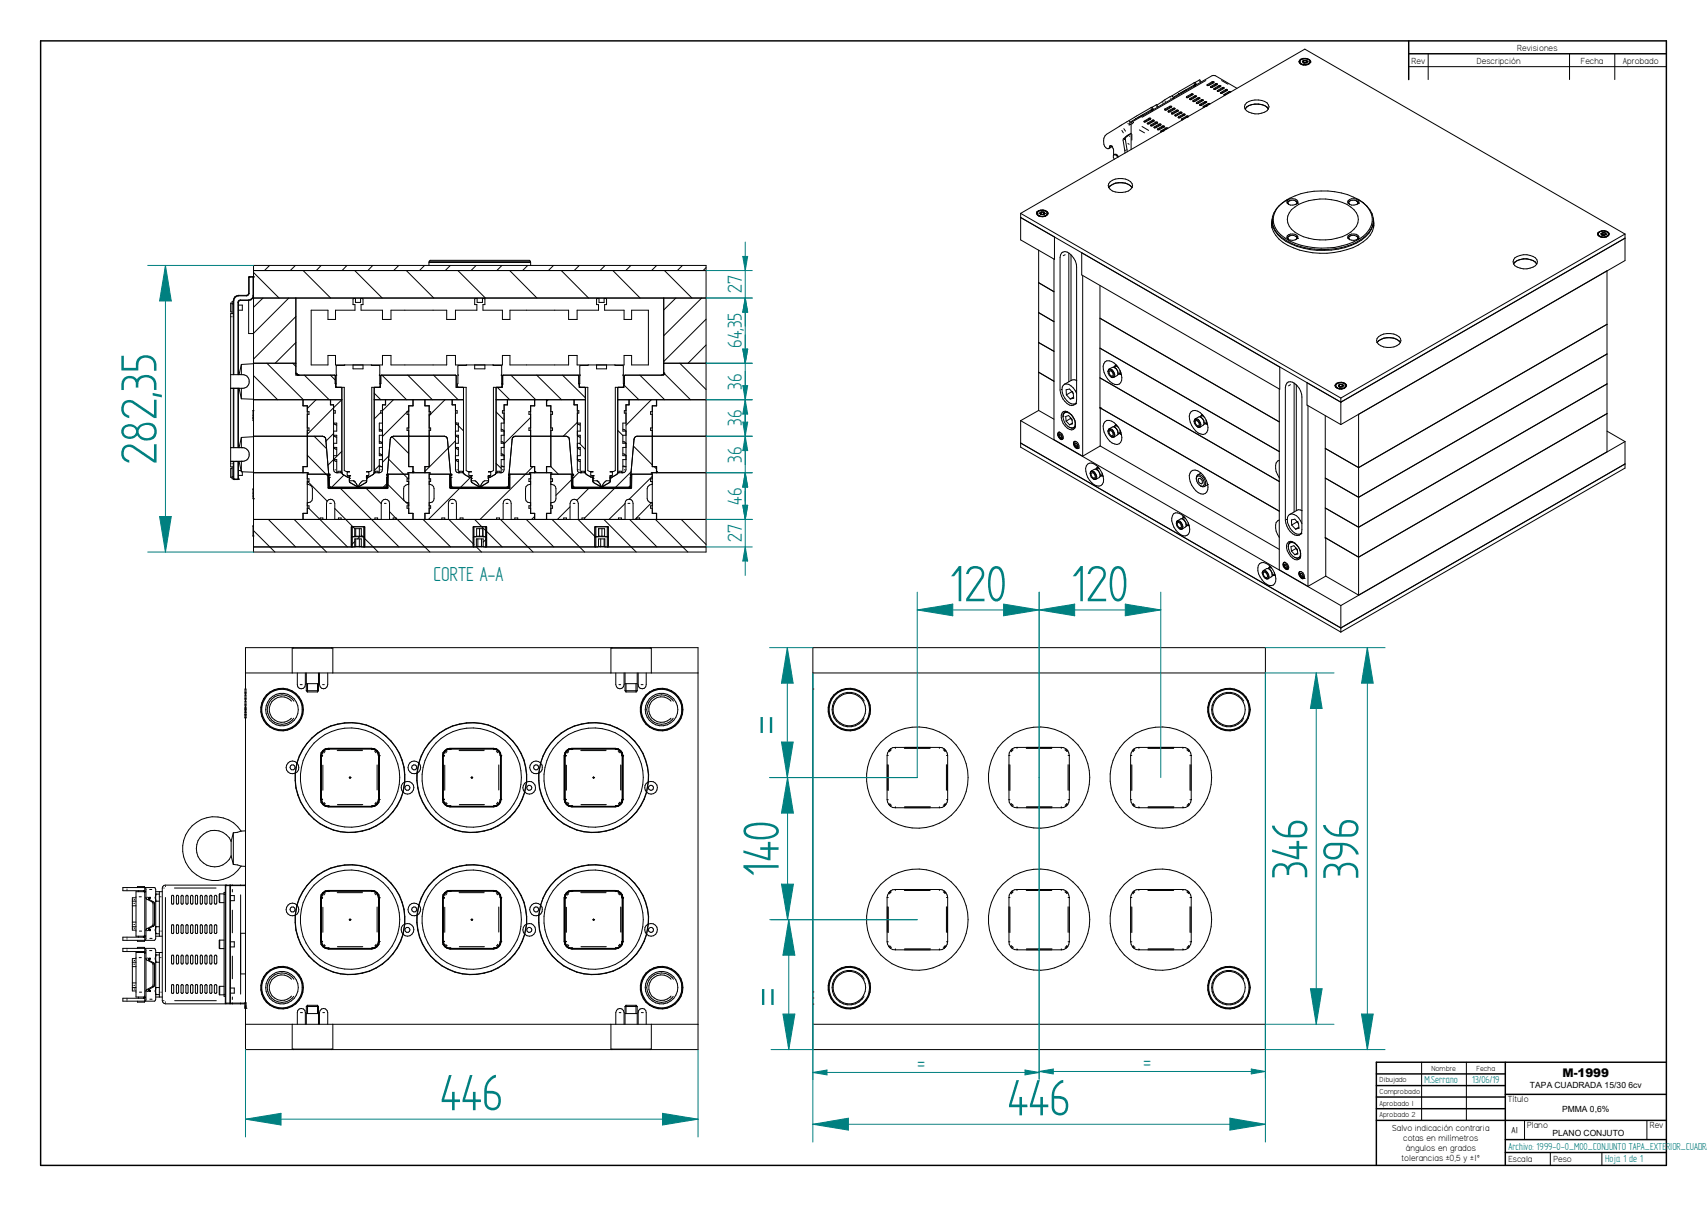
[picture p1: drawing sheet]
<svg xmlns="http://www.w3.org/2000/svg" width="297mm" height="210mm" viewBox="0 0 297 210" stroke-linecap="round" stroke-linejoin="round" font-family="sans-serif">
<defs><g id="words">
<g font-size="9.9" fill="#008080">
<text x="27.2" y="80.8" transform="rotate(-90 27.2 80.8)">282,35</text>
<text x="165.2" y="104.6">120</text>
<text x="186.4" y="104.6">120</text>
<text x="135.5" y="127.9" transform="rotate(-90 135.5 127.9)">=</text>
<text x="135.5" y="152.6" transform="rotate(-90 135.5 152.6)">140</text>
<text x="227.5" y="153" transform="rotate(-90 227.5 153)">346</text>
<text x="236.3" y="153.1" transform="rotate(-90 236.3 153.1)">396</text>
<text x="135.7" y="175.3" transform="rotate(-90 135.7 175.3)">=</text>
<text x="76.5" y="193.2">446</text>
<text x="175.3" y="194.1">446</text>
</g>
<g font-size="4" fill="#008080">
<text x="129.1" y="51" transform="rotate(-90 129.1 51)">27</text>
<text x="129.1" y="60.6" transform="rotate(-90 129.1 60.6)">64,35</text>
<text x="129.1" y="67.8" transform="rotate(-90 129.1 67.8)">36</text>
<text x="129.1" y="74.1" transform="rotate(-90 129.1 74.1)">36</text>
<text x="129.1" y="80.5" transform="rotate(-90 129.1 80.5)">36</text>
<text x="129.1" y="87.8" transform="rotate(-90 129.1 87.8)">46</text>
<text x="129.1" y="94.3" transform="rotate(-90 129.1 94.3)">27</text>
<text x="75.4" y="101">CORTE A-A</text>
<text x="159.6" y="186">=</text>
<text x="198.9" y="185.8">=</text>
</g>
<text font-size="2.1" x="271.9" y="187.4">M-1999</text>
<g font-size="2" fill="#008080">
<text x="247.9" y="188.5">M.Serrano</text>
<text x="256.2" y="188.5">13/06/19</text>
<text x="262.5" y="200">Archivo: 1999-0-0_M00_CONJUNTO TAPA_EXTERIOR_CUADRAD</text>
<text x="279.3" y="202.3">Hoja 1 de 1</text>
</g>
<g font-size="1.7">
<text x="245.6" y="11">Rev</text>
<text x="257" y="11">Descripción</text>
<text x="264" y="8.8">Revisiones</text>
<text x="275.1" y="11">Fecha</text>
<text x="282.4" y="11">Aprobado</text>
<text x="262.4" y="191.8">Título</text>
<text x="242.2" y="196.7">Salvo indicación contraria</text>
<text x="263" y="197.1">A1</text>
<text x="265.7" y="196.3">Plano</text>
<text x="287.1" y="196.3">Rev</text>
<text x="243.9" y="202.1">tolerancias ±0,5 y ±1º</text>
<text x="244.1" y="198.5">cotas en milímetros</text>
<text x="244.6" y="200.3">ángulos en grados</text>
<text x="262.5" y="202.2">Escala</text>
<text x="270.3" y="202.2">Peso</text>
</g>
<g font-size="1.5">
<text x="240" y="188.3">Dibujado</text>
<text x="240" y="190.3">Comprobado</text>
<text x="249" y="186.3">Nombre</text>
<text x="256.9" y="186.3">Fecha</text>
<text x="266.2" y="189.4">TAPA CUADRADA 15/30 6cv</text>
<text x="240" y="192.4">Aprobado 1</text>
<text x="240" y="194.4">Aprobado 2</text>
<text x="270.1" y="197.7">PLANO CONJUTO</text>
<text x="271.8" y="193.5">PMMA 0,6%</text>
</g>
</g></defs>
<g fill="none" stroke="#000" stroke-width=".25">
<path d="M7.1 7.1h282.8v195.7h-282.8zM245.1 7.1v6.7M245.1 9.4h44.8M239.5 186.9h22.4M239.5 188.9h22.4M239.5 190.9h22.4M239.5 192.9h22.4M239.5 194.9h50.4M261.9 184.8v18M261.9 190.4h28M261.9 198.3h28M289.9 184.8h-50.4v18"/>
<path d="M261.9 200.5h28"/>
</g>
<g fill="none" stroke="#000" stroke-width=".17">
<path d="M198.9 19.9l-.9 .5M200.2 18.8h.1M200.2 18.8l-7.7 4.6a1.65 1.65 0 0 0 .2 2.5h.2M200.3 19.3h.1M200.3 19.2h.1M200.3 18.7h.1M200.4 18.7h.1M200.4 19.1v.1M200.5 19l-3.8 2.2-.2 .6M200.5 19h.1M200.5 19l-.2 .2M201.3 18.5h.1"/>
<path d="M201.5 18.6l-.2-.4-.9 .5 .1 .3M202.3 17.9h.1M202.7 19v.1M202.7 17.6l.1 .1M203.5 18.5v.2M203.5 18.5h.4l-.9 .6-.2 .1-.1-.2M203.5 18.5l-.8 .5M203.5 18.7h.3M203.5 18.7l-.8 .4M203.7 17.1h.1M204.1 17.1h.1M204.1 19l-.8 .5v-.2"/>
<path d="M204.1 18.8v.2M204.1 18.8l.4 .1-.9 .6h-.2l-.1-.2M204.1 18.8l-.8 .5M204.4 19h-.3M204.7 19.3l-.8 .5v-.2M204.7 19.2v.1M204.7 19.2h.4l-1 .6-.1 .1-.1-.3M204.7 19.2l-.8 .4M204.7 19.3h.3M205.3 19.7l-.8 .5v-.2M205.3 19.5v.2M205.3 19.5l.4 .1-1 .6h-.1l-.1-.2"/>
<path d="M205.3 19.5l-.8 .5M205.3 19.7h.3M205.5 19.7h.1M205.9 19.9v.1M205.9 19.9h.3l-.9 .6-.3-.1 .1-.1M205.9 19.9l-.8 .4M206.4 15.6l-.9 .5M207.3 16.3v.2M207.3 16.5l-.8 .5v-.2M207.3 16.3h.2l.1 .2M207.3 16.3l-.8 .5M207.6 16.5l-.9 .5-.3-.1 .1-.1"/>
<path d="M207.6 16.5h-.3M207.6 17.5v.2M207.7 14.4h.1M207.7 14.4l-5.1 3-1.3 .9M207.8 14.9h.1M207.8 14.8h.1M207.8 14.4h.1M207.8 15h.1M207.9 14.4h.1M207.9 14.4l.1 .2M207.9 14.8v.1M207.9 16.7v.1"/>
<path d="M207.9 16.8l-.8 .5v-.2M207.9 16.7l.2-.1 .1 .2M207.9 16.7l-.8 .4M208 14.7l-3.8 2.2-.1 .2M208 14.6h.1M208 14.7h.1M208 14.6l-.2 .2M208.2 16.8l-.9 .5h-.3l.1-.2M208.2 16.8h-.3M208.2 17.8v.2M208.4 17v.2M208.4 17h.3v.1"/>
<path d="M208.4 17l-.8 .5M208.4 17.2l-.8 .5M208.7 17.1l-.8 .6h-.2l-.1-.2M208.7 17.1l-.3 .1M208.7 14.1l.1 .1M209 14.3l-.3-.4-.8 .5M209 17.4v.1M209 17.4l.3-.1v.2M209 17.4l-.8 .4M209 17.5l-.8 .5M209.3 17.5l-.8 .5h-.2l-.1-.2M209.3 17.5h-.3"/>
<path d="M209.4 18.5l-.1 .1 .2 .1M209.6 17.7v.2M209.6 17.9l-.8 .4v-.1M209.6 17.7h.4l-.9 .6-.2 .1-.1-.2M209.6 17.7l-.8 .5M209.7 18.5h.1M209.8 18.4h.1M209.8 14l-11.1 6.4M209.8 18.5h.1M209.9 17.8l-.3 .1M210 18.3v.1M210.1 14.7v.2"/>
<path d="M210.2 18v.2M210.2 18.2l-.8 .5v-.2M210.2 18l.4 .1M210.2 18l-.8 .5M210.4 18.2h-.2M210.7 15.1v.1M210.7 15.1v.1h.2M210.9 14.2l.3 .1-.8 .6h-.3v-.2M210.9 14.2v.3M210.9 14.2l-.8 .5M210.9 15.1v.1M211.2 14.4h-.3l-.8 .5"/>
<path d="M211.2 15.4v.1M211.4 14.8v.1M211.4 15.5v.1M211.5 14.6v.1M211.5 14.6h.3l-.9 .6M211.5 14.6l-.8 .5M211.5 14.7h.3M211.5 14.7l-.8 .5M211.8 15.7v.2M212.1 14.9v.2M212.1 14.9h.3l-.9 .6-.2 .1-.1-.2M212.1 14.9l-.9 .5"/>
<path d="M212.1 15.1h.2M212.1 15.1l-.9 .5M212.4 16.1v.1M212.6 14l1.1 .6M212.7 15.2v.2M212.7 15.2l.3 .1-.1 .1M212.7 15.2l-.9 .5M212.7 15.4h.2M212.7 15.4l-.9 .5M212.9 15.4l-.8 .5h-.2l-.1-.2M213 16.4l-.1 .1 .2 .1M213.3 15.6v.1"/>
<path d="M213.3 15.6h.3l-.1 .1M213.3 15.6l-.9 .5M213.3 15.7h.2M213.3 15.7l-.9 .6M213.5 15.7l-.8 .5h-.4l.1-.1M213.9 15.9v.2M213.9 16.1l-.9 .5v-.2M213.9 15.9l.3 .1M213.9 15.9l-.9 .5M213.9 16.1h.1M215.2 15.4l-3.7-2.2h-.6l-13.8 8-.3 .4v4.4M216.7 19a2.79 2.79 0 0 1 3.3-.6l.7 .6"/>
<path d="M216.9 17.9a3.4 3.4 0 0 1 3.6 0 .91 .91 0 0 1 .3 .9 .91 .91 0 0 1-.8 .7 2.89 2.89 0 0 1-3.4-.6v-.7zM226 10.8a1.19 1.19 0 0 1 2-.2 .75 .75 0 0 1-.8 .7M226 10.8a1.08 1.08 0 0 0 1.9 0 1.01 1.01 0 0 0-1.8 0M226 10.8a1.19 1.19 0 0 1 2 0M226.1 10.8h.1M226.1 10.8l.4 .4 .3 .1M226.2 11a1.33 1.33 0 0 0 1.6 0M226.4 11.2l.2 .1M226.6 10.7h.1M226.7 10.7h.1M226.7 10.7l.1 .2M226.8 10.9h.1"/>
<path d="M226.8 10.9h.4M226.9 10.5h.1M226.9 10.5v.4h.3v-.4M226.9 10.5h.3M226.9 10.5l-.2 .2M227.2 10.9h.1M227.2 10.5h.1M227.2 10.5l.3 .3M227.5 10.8h.1M227.5 10.8l-.3 .1M227.7 11.2l-.2 .1M227.9 10.8h.1"/>
<path d="M245.1 11.6h44.8M248.5 9.4v4.4M273.1 9.4v4.4M281 9.4v4.4M177.6 37.1l49.4-28.5 55.7 32.1M177.6 37.1l55.7 32.2M177.6 37.8l55.7 32.2M177.6 37.1v4.6l5.9 3.4v-3.9M180.4 36.9a1.33 1.33 0 0 1 1.9 .1v.3a1.2 1.2 0 0 1-2-.2zM180.4 36.9a1.3 1.3 0 0 1 2 .2M180.5 37.1h.1M180.5 37.2a.98 .98 0 0 0 1.7 0"/>
<path d="M180.6 36.9a1.03 1.03 0 0 1 1.6 .2 .98 .98 0 0 1-1.7 0zM180.7 37.5l.1 .1M180.9 37.1h.1M180.9 37.1l.2 .2M181.1 37.3h.1M181.1 37.3h.4M181.1 36.9h.1M181.1 36.9v.4h.5v-.4M181.1 36.9h.5M181.1 36.9l-.2 .2M181.5 37.3h.1M181.6 36.9h.1"/>
<path d="M181.6 36.9l.1 .2M181.7 37.1h.1M181.7 37.1l-.2 .2M181.9 37.5l-.1 .1M182.2 37.2h.1M192.9 32.6a.97 .97 0 0 1 .6-1.2 2.89 2.89 0 0 1 3.5 .6v.6M192.9 32.6a2.83 2.83 0 0 0 3.4 .6l.7-.6M192.9 32.6a2.83 2.83 0 0 1 4.1 0M193.1 25.4l-.2 .5M193.1 25.4h.1a.75 .75 0 0 1 .6 .7v.9M193.2 25.6h.1M193.3 25.4h-.2"/>
<path d="M193.4 25.4h.1M193.4 25.4l-.5 .5M193.8 26.9l-.1 .5 .2 .3M193.8 26.9l.5 .2 .2 .2M193.8 26.9l.4-.1 .4 .5M195.2 22.7l.3 .4M195.5 22.4l.3 .4M195.7 24.1h-.1M195.9 26.1l-.1 .1M196.3 21.5v.1M196.3 25l.2 .1M196.5 23.7h.1"/>
<path d="M196.5 21.1l.1 .1M196.8 23.2l-1 .8 .3 2.4M196.8 23.2l-1.3 1 .2 2.4M196.9 23.4v1M197.1 21.4l-.1 .1M198.2 22.6l.9 .5M198.7 22l1.2 .7M199.9 20.7l-.8 .5v-.1M199.9 20.6v.1M199.9 20.6l.2-.1 .1 .2M199.9 20.6l-.8 .5M199.9 20.7h.3"/>
<path d="M200.2 20.7l-.9 .5-.1 .1-.1-.2M200.2 21.8v.1M200.5 21.1l-.8 .4v-.1M200.5 20.9v.2M200.5 20.9h.2l.1 .2M200.5 20.9l-.8 .5M200.5 21.1h.3M200.8 21.1l-.9 .4h-.3l.1-.1M200.8 22.1v.1M201.1 21.3v.1M201.1 21.3l.2-.1 .1 .2M201.1 21.3l-.9 .5"/>
<path d="M201.1 21.4h.3M201.1 21.4l-.8 .5M201.4 21.4l-.9 .5h-.2l-.1-.1M201.7 21.8h.3M201.7 21.6v.2M201.7 21.6l.2-.1 .1 .3M201.7 21.6l-.9 .5M201.7 21.8l-.8 .4M202 21.8l-.9 .4-.2 .1-.1-.2M202 22.8l.1 .1M202.2 22.8l.1 .1M202.3 22.1l-.9 .5v-.2"/>
<path d="M202.3 21.9v.2M202.3 21.9l.3 .1-.9 .6h-.2l-.1-.2M202.3 21.9l-.9 .5M202.3 22.1h.2M202.3 22.7h.1M202.4 22.7h.1M202.4 22.8h.1M202.5 22.1h.1M202.5 22.6v.1M202.9 22.4l-.9 .5v-.1M202.9 22.3v.1M202.9 22.3l.2-.1 .1 .2"/>
<path d="M202.9 22.3l-.9 .5M203.1 22.4h-.2M205.7 20.7l-.1 .1 .1 .1M205.8 20.7v.1M205.9 20l-.8 .5v-.2M205.9 20h.3M205.9 20l.1 .1M206.5 20.4h.1M206.5 20.4l-.8 .4v-.1M206.5 20.2v.2M206.5 20.2h.3M206.5 20.2l-.8 .5"/>
<path d="M206.6 20.3h.1M206.7 20.3l-.2 .1M221.3 38.9v.4M221.3 38.5v1.1M221.4 38.1l-.2 .8 .1 .7M221.4 38.1a4.1 4.1 0 0 0 2.3 3.9 13.8 13.8 0 0 0 13.2-.2 4.3 4.3 0 0 0 2.1-3.3M222.8 35.6a11.3 11.3 0 0 1 8.3-2.4 10.3 10.3 0 0 1 6.7 2.7 3.4 3.4 0 0 1-.6 5.2 13.1 13.1 0 0 1-13.6 .3 3.5 3.5 0 0 1-.8-5.8zM224 35.3h.1M224.1 34.7a4.5 4.5 0 0 0-2.7 3.7 4.5 4.5 0 0 0 2.9 3.7 13.7 13.7 0 0 0 12.3-.3 4.1 4.1 0 0 0 2.3-3.9 5 5 0 0 0-2.6-3.2M224.2 34.7a1.39 1.39 0 0 1 1.6 .3v.3a1.18 1.18 0 0 1-1.9-.2zM224.2 35.6l-.1-.3a1.02 1.02 0 0 1 1.5-.2v.3l-.1 .2M224.2 35l-.2 .3"/>
<path d="M224.3 35h.1M224.7 36.5a8.6 8.6 0 0 1 7.9-1.6 4.9 4.9 0 0 1 3.7 2.7 2.86 2.86 0 0 1-1.9 3.2 9.5 9.5 0 0 1-9.1-.4 2.47 2.47 0 0 1-.6-3.9zM225.5 35h.1M225.5 35l.2 .1v.2M225.7 35.3h.1M234.6 35.3h.1M234.6 34.9a1.32 1.32 0 0 1 1.8 .1v.3a1.22 1.22 0 0 1-1.9-.2zM234.9 35.6l-.2-.3a1.03 1.03 0 0 1 1.5-.2l.1 .3-.2 .2M234.9 35l-.3 .3M236 35l.3 .3M236.3 35.3h.1M239 38.9l.1 .4"/>
<path d="M239 38.1a3.7 3.7 0 0 1-1.8 4 13.3 13.3 0 0 1-10 1.7 7.9 7.9 0 0 1-5.6-3.5l-.3-.7M239 38.1v1.5M40.3 55.1h.1M40.4 52.7h-.3v1.6h.3M40.4 52.9h.2M40.6 54.6h-.5v26.6h.5M40.6 52.3h.1M40.6 52.3v12.9M40.6 52.5h-.2v2.1M40.7 52.3v12.9M41.4 52.6h.1M41.4 52.6v12.6"/>
<path d="M41.5 51.4h1.4M41.5 51.4v.1M41.5 52.6v12.6M41.5 51.4a.87 .87 0 0 0-.9 .9M41.5 51.5h1.4M41.5 51.5l-.4 .1-.3 .3-.1 .4M41.5 53.1h.7v.9h-.7M41.8 52.2v.1M41.8 52.3l-.2 .1-.1 .2M41.8 52.2h-.2l-.2 .4M41.8 52.2h1.5M42.9 51.4v.1"/>
<path d="M43.3 48.2h.1M43.3 52.2v5.8h.8M43.3 48.2v2.9M43.3 51.1l-.2 .2-.2 .1M43.3 51.1h.1M43.3 48.1h.7M43.3 51.1l-.2 .3-.2 .1M43.3 48.2h.7M44 48.2h.1M44 48.1h.1M44 51.9h78.9M44 48.2v3.2"/>
<path d="M44 51.4h.1M44 51.4l-.1 .4-.6 .4M44.1 48.2h.1M44.1 47.1h78.8M44.1 46.2h78.8v49.9h-78.8zM44.1 47.4l4.5 4.5M44.1 51.6l-.5 .6-1.8 .1M45.8 51.9l-1.7 1.6M46.9 46.2l-.9 .9M50.2 51.9l-6.1 6.1M51.4 46.2l-.9 .9M51.5 55.1l-7.4 7.4"/>
<path d="M51.5 59.6l-3.6 3.6M51.5 51.9v13.4h6.8l.1 1.5M52.7 47.1l4.8 4.8M54.1 54h3v1.6h1.3v-1.6h3.4v-1h-.4v-1l.4-.1v.7h.9v-.7h.4l.1 1.1h-.4v1h3.7v1.6h1.5v-1.6h9.7v1.6h1.5v-1.6h3.8v-1h-.4v-1l.4-.1v.7h.9v-.7h.4l.1 1.1h-.4v1h3.4v1.6h1.3v-1.6h10.2v1.6h1.5v-1.6h3.7v-1h-.3v-1l.4-.1v.7h.9v-.7h.4v1.1h-.3v1h3.4v1.6h1.3v-1.6h2.9v9.5h-2.9v-1.7h-1.3v1.7h-8.2v-1.7h-1.5v1.7h-10.2v-1.7h-1.3v1.7h-8.2v-1.7h-1.5v1.7h-9.7v-1.7h-1.5v1.7h-8.1v-1.7h-1.3v1.7h-3zM55.9 46.2l-.9 .9M60.4 46.2l-.9 .9M61.7 47.1l4.8 4.8M64.9 46.2l-.9 .9M69.4 46.2l-.9 .9M70.7 47.1l4.8 4.8M73.9 46.2l-.9 .9M74.6 46.2v-.5h17.7v.5"/>
<path d="M74.7 45.5v.2M74.7 45.5l.1-.2h17.3l.2 .2M74.7 45.5h17.6M78.4 46.2l-.9 .9M79.7 47.1l4.8 4.8M82.8 46.2l-.8 .9M87.3 46.2l-.9 .9M88.7 47.1l4.7 4.8M91.8 46.2l-.9 .9M92.3 45.5v.2M96.3 46.2l-.9 .9M97.7 47.1l4.7 4.8"/>
<path d="M100.8 46.2l-.9 .9M105.3 46.2l-.9 .9M106.6 47.1l4.8 4.8M109.8 46.2l-.9 .9M114.3 46.2l-.9 .9M115.5 51.9v13.4h-6.7l-.2 .1-.1 1.4M115.6 47.1l4.8 4.8M117.6 51.9l-2.1 2M118.7 46.2l-.8 .9M122.1 51.9l-6.6 6.5M122.9 46.6l-.6 .5M122.9 55.5l-7.4 7.4"/>
<path d="M180.7 49.2l2.7 1.6M180.7 43.5v27.9M180.7 54.4l2.7 1.6M180.7 59.6l2.7 1.5M183.4 45.1v31.4l5 2.9M184.7 44a.97 .97 0 0 1 1.4 .1 3.3 3.3 0 0 1 1.2 2.4v23.1a.93 .93 0 0 1-.5 .9 .93 .93 0 0 1-1.1-.3 3.3 3.3 0 0 1-1.3-2.3v-23.1zM185.3 44.3l-.3 .2M186 44v22.4M186.4 44.3v21.9M188.2 44v3.8l34.5 19.9v-3.8M188.4 48v31.4M191.4 55.4l31.2 18"/>
<path d="M191.4 49.7v21.3M224 41.5h.1M224 41a1.33 1.33 0 0 1 1.8 .1 1.04 1.04 0 0 1-1.8 .4zM224.2 41.7l-.1-.3a.95 .95 0 0 1 1.5-.1l-.1 .4M224.2 41.1l-.2 .4M224.3 41.1h.1M225.5 41.1h.1M225.5 41.1l.2 .4M225.7 41.5h.1M234.6 41.5h.1M234.6 41a1.37 1.37 0 0 1 1.8 .1 1.07 1.07 0 0 1-1.8 .4zM234.9 41.1l-.3 .4"/>
<path d="M236 41.1h.1M236.2 41.3l.1 .2-.2 .2M236.3 41.5h.1M236.3 41.5a.97 .97 0 0 0-1.6-.1l.2 .3M239.6 59.6a.94 .94 0 0 1 .6-1.3 2.96 2.96 0 0 1 3.5 .6v.7M239.6 59.6a2.83 2.83 0 0 0 4.1 0M239.6 59.6a2.83 2.83 0 0 1 4.1 0M263.6 44.9a2.91 2.91 0 0 1 3.8 .3 .96 .96 0 0 1-.7 1.3 3.2 3.2 0 0 1-3.1-.3 .92 .92 0 0 1 0-1.3zM264 45.3l-.7 .6M264 45.3l-.6 .6M264.5 45.2l-.5 .1M265 45l1.2 .2"/>
<path d="M265.1 45l-1.1 .3M265.6 45l.6 .2M266.2 45.2l.5 .1 .7 .6M278 40.7a1.19 1.19 0 0 1 2 0M278 40.5a1.37 1.37 0 0 1 2 .1 .91 .91 0 0 1-1.3 .7l-.7-.3zM278.1 40.7a1.01 1.01 0 0 1 1.8 0M278.1 40.7a1.01 1.01 0 0 0 1.8 0M278.1 40.7v.1a1.05 1.05 0 0 0 1.8 0v-.1M278.3 41.1l.2 .1M278.6 40.6h.1M278.6 40.6v.3M278.6 40.9h.1"/>
<path d="M278.7 40.9h.1M278.7 40.9h.3M278.9 40.5h.1M278.9 40.5v.4M278.9 40.9h-.1M278.9 40.9h.3M278.9 40.5l.4 .1M278.9 40.5l-.3 .1M279 40.9h.1M279.1 40.9h.1M279.3 40.6h.1M279.3 40.6v.3"/>
<path d="M279.3 40.6l.1 .2M279.4 40.8h.1M279.4 40.8l-.3 .1M279.6 56.4l-43.2 25-5.8-3.4M279.6 41.1l-.2 .1M282.7 40.7l-49.4 28.6M282.7 41.4l-49.4 28.6M282.7 40.7v4.6l-49.4 28.6M40.1 65.2h2.2a1.19 1.19 0 0 1 1.1 1.2 1.19 1.19 0 0 1-1.1 1.2h-2.2M40.1 77.9h2.2a1.19 1.19 0 0 1 1.1 1.2 1.19 1.19 0 0 1-1.1 1.2h-2.2M40.6 67.6v10.3M40.7 67.6v10.3"/>
<path d="M41.4 67.6v10.3M41.5 67.6v10.3M41.6 65.2h.1M41.6 67.6l.4 1.8M42 63.4v1.8M42 67.6v1.8M42 76.1v1.8M42 76.1l-.4 1.8M42 63.4l-.4 1.7M42 69.4l2.1 .1M42 77.9h.1M44 71.5h.1"/>
<path d="M44 72.3h.1M44 72.6h.1M44 72.8h.1M44 71.5l.1 1.7M44.1 63.3l-2.1 .1M44.1 69.6h15.4l-6 6M44.1 75.9l12.3 .1 .3 .4 .5 6.1h-3.7M44.1 63.2h7.4M44.1 65.4l4.2 4.2M44.1 76l-2.1 .1M46.4 63.2l6.4 6.4M50.9 63.2l.6 .6"/>
<path d="M51.5 65h.1M51.5 64.9h.1M51.5 65.1h.1M51.6 65.2h.1M51.6 65.1h.1M51.7 65.2h.1M51.8 65.2h.1M51.9 65.3h.1M52.7 69.6v1h.8v10.6h-.8v1.1M52.7 69.6v1M53 65.3l4.3 4.3M53.5 71.6h.3v.5h-.3"/>
<path d="M53.5 74.5h.3v.4h-.3M53.5 79.2l3.5 3.6M54.7 75.9l2.1 2.2M55 69.6l-1.5 1.5M57.5 69.6v.8h.5v11.3l.3 .5 .3 .1M57.5 65.3l.8 .8M57.5 69.6v.8M58 71.5h.3v.4h-.3M58 75.4l-1.3 1.4M58.4 66.8v.6h1.5v14.5l.3 .1h.6l-.4 .2v.5l.3 .1M58.4 67.2l.2 .2M58.6 74l-.6-.4h.6v1.4h-.6"/>
<path d="M58.6 78.2l-.6-.3h.6v1.4h-.6M58.6 76.1l-.6-.4h.6v1.4h-.6M59.4 67.4l.1 14.9M59.5 78.5l-2.4 2.4M60 63.5l-1.5 .2 .1 1.6-.2 1.5M61.4 63.5v.7h1.8v-.7M64.6 63.5l1.5 .2-.1 1.6 .2 1.5M65.1 69.6h15.5M65.1 68.4l1.2 1.2M65.2 67.4l-.1 14.9M66.2 66.8l.1-1.5 13.1 .1v2h1.7v14.5l.3 .1h.6l-.4 .2v.5l.4 .1M66.2 66.8v.6h-1.5v14.5l-.3 .1h-.6l.4 .2v.5l-.4 .1"/>
<path d="M66.2 67.2l-.2 .2M66.3 71.8l-1.2 1.1M66.5 65.3l4.2 4.3M66.5 77.9h-.5v1.4h.5l-.5-.3M66.5 75.7h-.5v1.4h.5l-.5-.3M66.5 80h-.5v2.3M66.5 73.6h-.5v1.4h.5l-.5-.3M67.1 69.6v.8M67.1 69.6v.8h-.6v11.3l-.2 .5-.3 .1M67.6 79.9l3.4 3.4M67.6 79.3l-1.1 1.1M68.2 76l9.1-.1 .5 .3 .6 6.3h-3.7"/>
<path d="M68.2 76l2.9 2.9M68.2 76l-.3 .4-.5 6.1M68.5 69.6l-2 1.9h-.2v.4h.2M70.8 71.7l-4.3 4.2M71 65.3l4.2 4.3M71.1 75.9h.1M71.1 71.4l-.2 .2M71.1 71.6h-.3v.5h.3M71.1 74.5h-.3v.4h.3M71.8 69.6v1M71.9 69.6v1h-.8v10.6h.8v1.1M73.9 69.6v1h.8v10.6h-.8v1.1"/>
<path d="M74 69.6v1M74.7 71.6h.2v.5M74.7 72.1h.2M74.7 74.5h.2v.4h-.2M74.9 72.1l-.2 .2M75.4 65.3l4.3 4.3M77.4 69.6l-2.5 2.5M78.7 69.6v.8h.5v11.3l.3 .5 .3 .1M78.7 69.6v.8M79.2 73.6h.1M79.2 76.7l-5.2 5.3M79.2 71.5h.3v.4h-.3"/>
<path d="M79.8 74.1l.8 .9M79.8 76.1l-.6-.4h.6v1.4h-.6M79.8 78.2l-.6-.3h.6v1.4h-.6M79.8 74l-.6-.4h.6v1.4h-.6M80.6 67.4v14.9M81.2 63.5l-1.5 .2 .1 1.6-.2 1.9 .2 .2M82.6 63.5v.7h1.8v-.7M85.8 63.5l1.5 .2-.1 1.6 .2 1.5M86.3 69.6h15.6M86.3 71.7l1.4 1.4M86.4 67.4l-.1 14.9M86.5 67.4l2.2 2.2"/>
<path d="M87.4 66.8h.1M87.4 66.8l.1-1.5h13.1l.2 1.5M87.4 66.8v.6h-1.5v14.5l-.3 .1h-.6l.4 .2v.5l-.4 .1M87.4 67.2l-.2 .2M87.7 71.5h-.3v.4h.3M87.7 73.6h-.5v1.4h.5l-.5-.3M87.7 77.9h-.5v1.4h.5l-.5-.3M87.7 75.7h-.5v1.4h.5l-.5-.3M87.7 80h-.5v2.3M88.3 69.6v.8M88.3 69.6v.8h-.6v11.3l-.2 .5-.3 .1M88.9 65.3l4.3 4.3"/>
<path d="M92.3 71.6h-.3v.5h.3M92.3 74.5h-.3v.4h.3M92.3 72.6l-4.6 4.6M93 69.6v1M93 69.6v1h-.7v10.6h.7v1.1M93.4 65.3l4.3 4.3M95.1 69.6v1h.7v10.6M95.1 69.6v1M95.4 69.6l-.3 .2M95.8 71.6h.3v.5h-.3M95.8 74.5h.3v.4h-.3M97.9 65.3l4 3.9"/>
<path d="M99.9 69.6v.8h.6v11.3l.2 .5M99.9 69.6v.8M100.5 73.5l-2.5 2.4M100.5 71.5h.2v.4h-.2M100.8 66.8v.6h1.5v14.5l.3 .1h.6l-.4 .2v.5l.3 .1M100.8 77.1l1.1 1.1M100.8 67.2l.2 .2M101 78.2l-.5-.3h.5v1.4h-.5M101 76.1l-.5-.4h.5v1.4h-.5M101 74l-.5-.4h.5v1.4h-.5M101.8 67.4l.1 14.9M102.4 63.5l-1.5 .2 .1 1.6-.2 1.5"/>
<path d="M103.8 63.5v.7h1.7v-.7M107 63.5l1.5 .2-.1 1.6 .1 1.5M107.5 69.6h15.4M107.5 74.9l.9 .9M107.6 67.4l-.1 14.9M108.5 66.8v.6h-1.4v14.5l-.3 .1h-.6l.4 .2v.5l-.4 .1M108.5 67l2.7 2.6M108.5 67.2l-.1 .2M108.9 71.5h-.3v.4h.3M108.9 77.9h-.5v1.4h.5l-.5-.3M108.9 75.7h-.5v1.4h.5l-.5-.3M108.9 80h-.5v2.3"/>
<path d="M108.9 73.6h-.5v1.4h.5l-.5-.3M109.4 69.6v.8M109.5 69.6v.8h-.6v11.3l-.3 .5-.2 .1M110.2 77.6l3.3 3.3M111.3 65.3l4.4 4.3M113.3 69.6l-4.4 4.4M113.5 71.6h-.3v.5h.3M113.5 74.5h-.3v.4h.3M114.2 69.6v1M114.3 69.6v1h-.8v10.6h.8v1.1M115.3 65.2l-.2 .1M115.4 65.2h.1"/>
<path d="M115.4 65.1h.1M115.5 64.9h.1M115.5 65h.1M115.5 63.2h7.4M115.5 64.9l4.6 4.7M118.3 63.2l4.6 4.6M122.8 63.2l.1 .1M122.9 75.9l-12.3 .1-.3 .4-.5 6.1M122.9 60l-3.2 3.2M177.6 73.2v4.6l55.7 32.2M177.6 73.2l55.7 32.2M177.6 77.1l55.7 32.2 49.4-28.6"/>
<path d="M180.7 64.8l2.7 1.5M180.7 71.4l-3.1 1.8M180.7 71.4l2.7 1.5M184.1 75.3l.2-.1a.88 .88 0 0 1 .6 1.3 .86 .86 0 0 1-.8-1.2zM184.1 75.4a.84 .84 0 0 0 .8 1M184.1 75.3h.1M184.2 75.2l-.1 .1M184.2 75.2h.1M184.3 75.6l.1-.1 .2 .1 .1 .2 .1 .3-.1 .1-.3-.1M184.3 75.6v.3M184.3 75.9l.1 .2M184.4 75.5l-.1 .1"/>
<path d="M184.7 75.6l-.4 .3M184.8 75.9l-.4 .2M184.9 76v.2l-.2 .1-.2-.1M185 72.4h.1M185 71.6a1.46 1.46 0 0 1 1.8 1.1 1.69 1.69 0 0 1 0 2 1.83 1.83 0 0 1-2-1.5 1.31 1.31 0 0 1 .2-1.6zM185.5 73.3l-.1-.8 .5-.2 .6 .6 .1 .8-.5 .2M185.5 73.3l.6 .6M185.5 71.6l-.2 .1M185.5 68.7v-.9l.6-.1 .6 .7 .1 .9-.6 .1M185.5 68.7l.7 .7M185.6 71.6l-.2 .1a.92 .92 0 0 0-.4 1.3 1.66 1.66 0 0 0 1.8 1.4 1.61 1.61 0 0 0-.4-2.2 .79 .79 0 0 0-1.4 0M186 74.3l.5 .2h.4"/>
<path d="M186.2 72.6l.1 .2M186.3 72.8l-.8 .5M186.3 72.8l.3 .4M186.5 68.1h.1M186.6 73.6l-.5 .3M186.7 68.5l-.2-.3-1 .5M186.8 69.1l-.6 .3M186.9 76.9a.93 .93 0 0 0 .7 1.1M186.9 76.9l.1-.1a.84 .84 0 0 1 .6 1.2 .79 .79 0 0 1-.7-1.1zM186.9 76.9h.1M186.9 76.8h.1M187 76.8h.1"/>
<path d="M187 77.3v-.2h.2l.2 .2 .1 .2v.2l-.2 .1M187 77.3l.1 .3M187.1 74.3l-.2 .2M187.1 70.2h.1M187.1 74.2l-.2 .3M187.1 77.6l.2 .2M187.2 70.2h.1M187.3 68.5a2.11 2.11 0 0 0-2-1.7 1.74 1.74 0 0 0 0 2.5 1.66 1.66 0 0 0 1.8 .9M187.3 77.2l-.3 .1M187.4 66.3l-.7-.2-1.5 .8M187.5 77.4l-.4 .2M187.5 77.7l-.2 .1"/>
<path d="M187.6 78h.1M187.6 77.6v.2l-.4 .1M191.4 71h.1M191.4 60.6l31.2 18M191.4 65.7l31.2 18.1M191.4 71l31.2 17.9M191.4 77.6l31.2 18M191.4 71v6.6M191.4 77.6l-3 1.8M192.3 62.9a1.85 1.85 0 0 1 2.3 1.2 2.15 2.15 0 0 1 .1 2.7 2.13 2.13 0 0 1-2.3-1.4 2.29 2.29 0 0 1-.1-2.5zM192.3 73.4a1.38 1.38 0 0 1 2 .6 2.84 2.84 0 0 1 .7 3 1.01 1.01 0 0 1-1.5 .1 3.5 3.5 0 0 1-1.4-3.4zM192.8 75h.1"/>
<path d="M192.8 64.7l.2-.5a.98 .98 0 0 1 .8 1.5M192.8 75l.2-.4a1 1 0 0 1 .8 1.5M192.9 64.4a.59 .59 0 0 1 .8 .5l.1 .5-.1 .2a.88 .88 0 0 1-.8-1.2zM192.9 74.8a.77 .77 0 0 1 .8 .3 .77 .77 0 0 1 0 .9 .93 .93 0 0 1-.8-1.2zM193 64.6l.1-.1a.63 .63 0 0 1 .5 .9 .63 .63 0 0 1-.6-.8zM193 75l.1-.1a.63 .63 0 0 1 .5 .9 .63 .63 0 0 1-.6-.8zM193.3 65.6h.1M193.3 76h.1M193.4 65.6l.4 .1M193.4 76l.4 .1M193.8 63.9l.5 .3M193.8 63.9a.53 .53 0 0 1 .8 .1"/>
<path d="M193.8 63.9l-.8 .3M193.8 74.3a.53 .53 0 0 1 .8 0M193.8 74.3l-.8 .3M193.8 74.3l.2 .1M194 74.4l.5 .5v.4M194 74.4l.4 .5 .1 .4M194.1 63.6l-.2 .2M194.1 63.6h.3M194.1 63.4v.2M194.1 73.8v.2M194.2 63.5l-.2 .1M194.2 73.9l-.2 .1"/>
<path d="M194.3 64.2l.2 .7M194.4 74h-.3l-.2 .2M194.5 64.9v.3l-.7 .5M194.5 75.3v.3M194.5 75.6l-.7 .5M194.9 64.4a.5 .5 0 0 1-.4 .8M194.9 65.1h-.3M194.9 65.1l.2 .1M194.9 74.8a.55 .55 0 0 1-.4 .8M194.9 75.4l-.3 .1M194.9 75.4l.2 .2M195 64.8l-.1 .3"/>
<path d="M195 75.2l-.1 .2M195.1 64.9l-.2 .2M195.1 75.3l-.2 .1M207.3 71.6a1.38 1.38 0 0 1 2 .6 2.84 2.84 0 0 1 .7 3 1.01 1.01 0 0 1-1.5 .2 3.4 3.4 0 0 1-1.4-3.5zM207.8 73.3h.1M207.9 73.1a.79 .79 0 0 1 .8 .3 .79 .79 0 0 1 0 .9 .91 .91 0 0 1-.7-1.4 1 1 0 0 1 .8 1.4M208 73.2h.1a.67 .67 0 0 1 .5 .9 .63 .63 0 0 1-.6-.9zM208.3 74.3h.1M208.4 74.3h.4M208.7 72.5l.5-.2 .3 .3M208.7 72.5l-.8 .4M208.7 72.5l.3 .1"/>
<path d="M209 72.6l.5 .6v.3M209 72.6l.3 .3 .2 .6M209.1 72.1v.1M209.2 72.2l-.2 .1M209.3 72.3h-.3l-.1 .2M209.5 73.5l-.2 .5-.5 .3M209.5 73.5v.1M209.6 73.7h.2M209.8 73.1a.55 .55 0 0 1-.3 .7M209.9 73.7l.2 .2M210 73.4l-.2 .3M210.1 73.6l-.3 .1"/>
<path d="M222.6 67.7v31.4l5 2.9M223.9 66.7a.97 .97 0 0 1 1.4 .1 2.95 2.95 0 0 1 1.2 2.3v23.1a.9 .9 0 0 1-.5 1 .9 .9 0 0 1-1.1-.3 3.4 3.4 0 0 1-1.3-2.4v-23.1zM224.5 66.9l-.3 .2M225.2 66.6v22.5M225.6 66.9v22M227.6 70.6v31.4M230.6 72.3v21.3h.1M232.4 66.9a1.3 1.3 0 0 1 1.9 .2M232.4 66.9v.5l.4 .2M232.4 66.9a1.28 1.28 0 0 1 1.9 .1v.2a1.16 1.16 0 0 1-1.3 .4M232.4 66.9l-.1 .2M232.4 67.1a.98 .98 0 0 0 1.7 0"/>
<path d="M232.4 67.1l.1 .3 .2 .2M232.9 67.1h.1M232.9 67.1l.1 .2M233 67.3h.1M233 67.3h.5M233.1 66.9h.1M233.1 66.6l-.6 .3-.1 .2M233.1 66.9v.4h.4v-.4M233.1 66.9h.4M233.1 66.9l-.2 .2M233.3 69.3v4.6M233.3 70l-5.9-3.4v3.9l5.9 3.4"/>
<path d="M233.5 67.3h.1M233.5 66.6l.3 .1 .3 .4M233.5 66.9h.1M233.5 66.9l.2 .2M233.7 67.1h.1M233.7 67.1l-.2 .2M233.9 67.5l-.1 .1M234.1 67.1v.1a.96 .96 0 0 1-1.5 .3M279.6 78.6v-31.5l-43.2 25v31.4l-5.7-3.3M279.6 61.6l-43.2 24.9-5.8-3.3M279.6 66.8l-43.2 24.9-5.8-3.3M279.6 72l-43.2 24.9-5.8-3.3h.1"/>
<path d="M279.6 75l3.1 1.8M282.7 76.8v4.6l-49.4 28.6M282.7 76.8l-49.4 28.6M40.1 80.3h1.6M40.3 80.7h.1M40.4 81.5h-.3v1.6h.3M40.4 81.2v2.1h.2M40.4 83h.2M40.6 80.3v3.1M40.6 83.4h.1M40.7 83.4h.1M40.7 83.4h.7"/>
<path d="M40.7 80.3v3.1M41.4 83.4h.1M41.4 80.3v3.1M41.5 83.4h.1M41.5 80.3v3.1M41.5 81.9h.5M41.6 80.3h.1M41.6 80.3l.4 1.8M42 80.3h.1M42 80.3v1.8M42 82.1l2.1 .1M42.2 82.1v.6h-.7"/>
<path d="M44 93.3h.1M44 91.6h.1M44 86.3h.1M44 85.2h.1M44 85.8h.1M44.1 86.8h.1M44.1 82.3h9.5v.2M44.1 92.3l3.7 3.8M44.1 95.2h78.8M44.1 90.4h78.8M44.1 85v1.8M44.1 91.5l-.1 1.8"/>
<path d="M46.7 90.4l4.7 4.8M51.2 90.4l5.6 5.7M52.7 81.2v1.1M52.7 89.3v1.1M53.5 82.3v7h-.8v1.1M53.5 83.3h.3v.5h-.3M53.5 84.3a.83 .83 0 0 1 .9 .7v1.8a.75 .75 0 0 1-.9 .7M53.5 88h.3v.4h-.3M53.6 83.8l3.3 3.4M53.7 88.4l6.8 6.8M55.7 90.4v-.3h.5v.3M56.8 90.4v-2.8a.72 .72 0 0 1 .7-.7 .72 .72 0 0 1 .8 .7v2.8"/>
<path d="M57 82.5l.1 2.3 .1 .2h10.2l.1-.2 .1-2.3M57.2 82.7h.1M57.2 82.5h.1M57.2 82.7l.1 .4M57.2 82.5v.2M57.3 82.5h.1M57.3 82.7h.1M57.3 82.5v.1M57.3 83.1h.1M57.3 83.1v1.4l.3 .3h9.4l.3-.3v-1.4M57.4 87.6h.3M58.3 88.5l3.4 3.5"/>
<path d="M58.3 81.7h.1M58.6 82.3h.9M58.6 80.3l-.6-.3h.6v2.3M58.8 82.3v-.3h.5v.3M58.9 90.4v-.3h.5v.3M59.3 85l10.1 10.2M59.5 82.3l.1 .2M59.6 82.5l1.2 .6M59.8 82.7l-2.1 2.1M60.7 82.8h.1M60.8 82.8h.1M60.8 83.6l.7 .1"/>
<path d="M60.8 83.2h.1M60.8 82.8l.1 1.1 1.3 .9M61.1 95.2v-3.5h2.4v3.5M61.1 93.3l.1 .1M61.1 95.1l.1 .1M61.2 93.4h2.2M61.2 93.4l-.1 .1M61.2 91.7h-.1M61.3 91.7v3.5M61.5 83.7h.1M61.5 83.7l.2 .1M61.7 83.8h.1"/>
<path d="M61.7 93.3h1.2M61.7 92h1.2v1.3M61.7 94.2l-.6 .6M61.7 95.1l-.1 .1M61.7 95.1h1.2M61.7 95.1v-1.3h1.2v1.3M61.7 92v1.3M61.7 93.3l-.1 .1M61.7 83.9l.3 .2 .3 .7M61.9 92l-.1 1.4M61.9 93.8l-.1 1.4M62.3 84.8h.1"/>
<path d="M62.5 92v1.4M62.5 93.8l.1 1.4M62.6 93.4l-.4 .4M62.9 95.1v.1M62.9 93.1l.3 .3M62.9 93.3v.1M63.3 93.6l2.5 2.5M63.3 91.7v3.5M63.4 93.4l.1 .1M63.4 91.7h.1M63.5 95.1l-.1 .1M63.5 93.3l-.1 .1"/>
<path d="M63.8 82.8h.1M63.8 82.8v.4M63.8 85l2.5 2.6M63.8 83.3h.1M63.8 83.6a1.48 1.48 0 0 0-1.5 1.2M64 83l-.2 .2M64.9 82.5l-.8 .5h-.2l-.2 .9-1.3 .9M65.1 82.3h.9M65.1 82.3l-.2 .2M65.2 90.4v-.3h.5v.3M65.3 82.3v-.3h.5v.3M66 81l-.9 .9"/>
<path d="M66 81.2h.4M66 81.1l.3 .1M66.3 81.7h.1M66.3 81.2h.1M66.3 90.4v-2.8a.72 .72 0 0 1 .8-.7 .72 .72 0 0 1 .7 .7v2.8M66.4 81.2h.1M66.9 87.6h.3M67.3 82.6h.1M67.3 84.2l-.6 .6M67.3 82.7h.1M67.3 83.1h.1M67.3 82.5v.1"/>
<path d="M67.4 82.5h.1M67.4 82.5l-.1 .6M67.4 82.5h3.7M67.5 84.3l2.8 2.8M67.8 89l1 1.1M68.4 90.4v-.3h.5v.3M68.9 90.2l5.9 5.9M70.3 87.1l.3 .3M70.6 87.4l.5 .5M70.6 87.4l.5 .1M71 82.5v-.2h3.8v.2M71.1 82.3v7h.8v1.1"/>
<path d="M71.1 83.3h-.3v.5h.3M71.1 84.3a.83 .83 0 0 0-.9 .7l.1 2.1M71.1 88h-.3v.4h.3M71.8 82.1h.1M71.8 82h.1M71.8 81.2v1.1M71.8 89.3v1.1M73.6 90.4l4.8 4.8M74 81.2v1.1M74 89.3v1.1M74.7 82.3v7h-.8v1.1M74.7 83.3h.2v.5h-.2"/>
<path d="M74.7 88h.2v.4h-.2M74.7 84.3a.77 .77 0 0 1 .8 .7v1.8a.7 .7 0 0 1-.8 .7M76.9 90.4v-.3h.5v.3M78 90.4v-2.8a.7 .7 0 0 1 .7-.7 .7 .7 0 0 1 .7 .7v2.8M78.1 90.4l4.4 4.3M78.2 82.5v2.3l.2 .2h10.2l.1-.2v-2.3M78.4 82.7h.1M78.4 82.5h.1M78.4 82.5v.6M78.5 82.5h.1M78.5 83.1h.1M78.5 82.5v.1"/>
<path d="M78.5 83.1v1.4l.1 .2 .2 .1h9.4l.3-.3v-1.4M78.5 87.6h.4M79.5 81.7h.1M79.8 82.3h.8M79.8 80.3l-.6-.3h.6v2.3M79.9 85l-5.4 5.4M80 82.3v-.3h.5v.3M80.1 90.4v-.3h.5v.3M80.6 82.3l.2 .2M80.8 82.5l.8 .5h.3M81.9 83l-1.7 1.8M81.9 83l.2 .9 1.3 .9"/>
<path d="M82 82.8h.1M82 83.6l.8 .1 .5 .6 .2 .5M82 83.2h.1M82 82.8v.4M82.3 95.2v-3.5h2.4v3.5M82.3 95.1l.1 .1M82.3 93.3l.1 .1M82.4 93.4h2.1M82.4 93.4l-.1 .1M82.4 91.7h-.1M82.5 91.7v3.5M82.6 90.4l2.1 2.1"/>
<path d="M82.9 95.2l.9 .9M82.9 95.1h1.2M82.9 95.1v-1.3h1.2v1.3M82.9 95.1l-.1 .1M82.9 93.3h1.1M82.9 93.3v-1.3h1.1v1.3M82.9 93.3l-.1 .1M83.1 93.8v1.4M83.4 92v1.4M83.5 84.8h.1M83.6 84.8h.1M83.7 84.6h.1"/>
<path d="M83.7 84.6l-.1 .2M83.8 93.8v1.4M84 93.3h.1M84 92v1.3M84 93.3l.1 .1M84.1 95.1l.1 .1M84.5 92.3l2.9 2.9M84.5 93.4l.2 .1M84.7 91.7h-.2v3.5l.2-.1M84.7 93.8l-.6 .5M84.7 93.3l-.2 .1M84.9 82.8h.1"/>
<path d="M84.9 82.8l.1 .5M85 82.8h.1M85 83.1h.1M85 83.1v.7l-.1 .1-1.2 .7M85 83.6l-.7 .1-.3 .2-.5 .9M86.1 82.5l-1.1 .6M86.3 82.3h.1M86.3 82.3h.9M86.3 82.3l-.2 .2M86.3 80.6l.9 .9M86.4 90.4v-.3h.5v.3M86.5 82.3v-.3h.5v.3"/>
<path d="M87.1 90.4l5.7 5.7M87.2 81.2h.4M87.2 81.1l.3 .1M87.4 81.7h.1M87.5 81.2h.1M87.5 90.4v-2.8a.7 .7 0 0 1 .7-.7 .7 .7 0 0 1 .7 .7v2.8M88.1 87.6h.3M88.5 82.6h.1M88.5 82.5v.1M88.5 82.7h.1M88.5 82.5h.1M88.5 83.1h.1"/>
<path d="M88.5 82.5v.6M88.6 82.5h.1M88.6 82.5l.5-6.1 .1-.2 .4-.3 9.2 .1 .3 .4 .5 6.1M88.6 82.5h3.7M89.6 90.4v-.3h.5v.3M91.6 90.4l4.8 4.8M92.1 82.5v-.2h3.9v.2M92.3 82.3v7h.7v1.1M92.3 83.3h-.3v.5h.3M92.3 88h-.3v.4h.3M92.3 84.3a.78 .78 0 0 0-.9 .7v1.8a.71 .71 0 0 0 .9 .7M92.7 81.2l-9.2 9.2"/>
<path d="M93 81.2v1.1M93 89.3v1.1M93 89.9l-.5 .5M93 82.1h.1M93 82h.1M95.1 81.2v1.1M95.1 89.3v1.1M95.8 82.3v7h-.7v1.1M95.8 83.3h.3v.5h-.3M95.8 88h.3v.4h-.3M95.8 81.2h-.7v1.1M95.8 84.3a.78 .78 0 0 1 .9 .7v1.8a.71 .71 0 0 1-.9 .7"/>
<path d="M95.8 82.5h3.9M95.8 81.2l1.4 1.3M95.9 82.5h-.1M96.1 90.4l5.6 5.7M98.1 90.4v-.3h.5v.3M99.2 88.2l-2.2 2.2M99.2 90.4v-2.8a.72 .72 0 0 1 .7-.7 .72 .72 0 0 1 .7 .7v2.8M99.4 82.5v2.3l.2 .2h10.1l.2-.2v-2.3M99.4 83.5l-2.7 2.7M99.7 82.5h.1M99.7 82.7h.1M99.7 82.5v.1"/>
<path d="M99.7 82.5v.6M99.7 83.1h.1M99.7 87.6h.3M100.6 90.4l3.1 3.1M100.7 81.7h.1M100.7 82.2l-1 1M100.7 82.2l.3 .1M101 82.3h.9M101 80.3l-.5-.3h.5v2.3M101.2 82.3v-.3h.5v.3M101.7 90.1h-.4v.3M101.7 90.1v.3"/>
<path d="M101.9 82.3l.1 .2M102 82.5l.8 .5h.3l.2 .9 1.3 .9M102.4 85l-2 2M103.1 82.8h.1M103.2 82.8h.1M103.2 83.6l.6 .1M103.2 83.2h.1M103.2 82.8v.4M103.5 95.2v-3.5h2.3v3.5M103.5 93.3l.1 .1M103.5 95.1l.1 .1M103.6 93.4h2.1"/>
<path d="M103.6 91.7h-.1M103.6 93.4l-.1 .1M103.7 91.7v3.5M103.8 83.7h.1M103.9 83.7l.2 .1M104.1 83.8h.1M104.1 83.9l.3 .2 .2 .7M104.1 93.3h.1M104.1 93.3v-1.3h1.1v1.3M104.1 95.1v-1.3h1.1v1.3M104.1 95.1h1.1M104.1 95.1l-.1 .1"/>
<path d="M104.2 93.3l-.1 .1M104.2 93.3h1M104.2 92v1.3M104.5 93.8v1.4M104.6 84.8h.1M104.7 92l.1 1.4M104.8 84.8h.1M104.9 84.6h.1M104.9 84.6l-.1 .2M105.1 90.4l5.6 5.7M105.1 93.8l.1 1.4M105.2 93.3l.1 .1"/>
<path d="M105.2 95.1l.1 .1M105.7 91.7v3.5M105.7 91.7h.1M105.7 93.4l.1 .1M105.8 93.3l-.1 .1M105.8 95.1l-.1 .1M106.1 82.8h.1M106.1 82.8v.4M106.2 83.1h.1M106.2 83.3h.1M106.2 82.8h.1M106.2 83.1l-.1 .8-1.2 .7"/>
<path d="M106.2 83.6a1.48 1.48 0 0 0-1.5 1.2M106.9 85l-5.2 5.1M107.3 82.5l-1.1 .6M107.5 82.3h.1M107.5 82.3h.9M107.5 82.3l-.2 .2M107.6 90.4v-.3h.5v.3M107.7 82.3v-.3h.5v.3M108.4 81.2h.4M108.4 81.1l.3 .1M108.6 81.7h.1M108.7 81.2h.1"/>
<path d="M108.8 81.2h.1M108.8 87.6l-2.8 2.8M108.8 90.4v-2.8a.7 .7 0 0 1 .7-.7 .7 .7 0 0 1 .7 .7v2.8M109.3 87.6h.3M109.6 90.4l4.7 4.8M109.6 82.6h.1M109.7 82.7h.1M109.7 82.5l-.1 .1M109.7 82.5h.1M109.7 82.5l-.1 2-.2 .3h-9.5l-.2-.3v-1.4M109.8 82.5h.1M109.8 82.5h3.7"/>
<path d="M109.8 82.1l-2.7 2.7M110.8 90.4v-.3h.5v.3M113.4 87.5l-2.9 2.9M113.5 82.3v7h.8v1.1M113.5 83.3h-.3v.5h.3M113.5 88h-.3v.4h.3M113.5 84.3a.83 .83 0 0 0-.9 .7v1.8a.75 .75 0 0 0 .9 .7M113.5 82.9l-4 4M113.8 81.2l.4 .4M114 90.4l5.7 5.7M114.2 82.1h.1M114.2 82h.1"/>
<path d="M114.2 81.2v1.1M114.2 89.3v1.1M118.5 90.4l4.4 4.3M122.9 82.3h-9.6v.2M189.7 82.4v-.3l.2-.1a.98 .98 0 0 1 .8 1.4M189.7 82.2l.2-.2a.9 .9 0 0 1 .7 1.4 .88 .88 0 0 1-.9-1.2zM189.9 82.3h.1a.64 .64 0 0 1 .5 .9 .63 .63 0 0 1-.6-.9zM190.2 83.3h.1M190.2 83.4h.5M190.6 81.6l-.7 .4M190.6 81.6l.3 .1M190.9 81.7h.1"/>
<path d="M190.9 81.7l.2 .3M190.9 81.4l-.1 .1M191 81.2v.1M191.1 81.3l-.2 .1M191.1 81.3a1.5 1.5 0 0 0-1.9-.5 2.55 2.55 0 0 0 .8 3.2 1.09 1.09 0 0 0 1 .6 1.09 1.09 0 0 0 1-.7l-.1-1M191.1 81.3l.7 1 .1 .6M191.1 82l.3 .6M191.3 81.5l-.2-.1-.5 .2M191.4 82.6v.1M191.4 82.6l-.1 .5-.6 .3M191.7 82.8h-.2M191.8 82.4l-.1 .2-.3 .3"/>
<path d="M191.8 82.8l.1 .1M191.9 82.6l-.2 .2M191.9 82.7l-.2 .1M204.7 91h.1M204.7 91l.2-.4a1 1 0 0 1 .8 1.5M204.7 90.8a.79 .79 0 0 1 .9 .3 .79 .79 0 0 1 0 .9 .93 .93 0 0 1-.9-1.2zM204.9 91l.1-.1a.64 .64 0 0 1 .4 .9 .63 .63 0 0 1-.5-.8zM205.2 92h.1M205.2 92l.5 .1M205.6 90.3l-.7 .3M205.6 90.3l.3 .1M205.9 90.4h.1"/>
<path d="M205.9 90.4a1.29 1.29 0 0 1 .5 1.2M205.9 90.4a1.16 1.16 0 0 1 .5 1M205.9 89.7v.3M206 89.9l-.1 .1M206.1 90a1.61 1.61 0 0 0-1.9-.6 2.35 2.35 0 0 0 .4 2.8 1.77 1.77 0 0 0 1.9 .9 1.31 1.31 0 0 0 .4-1.5l-.1-.6M206.1 90l.7 1M206.1 90l-.4 .2M206.3 90.2l-.3-.1-.4 .2M206.4 91.6l-.7 .5M206.7 91.4l-.2 .1M206.8 91l-.1 .3-.3 .3M206.8 91.4l.1 .1"/>
<path d="M206.8 91.3l-.1 .1M206.9 91.4h-.2M207.3 82a1.16 1.16 0 0 1 1.5 .2 3 3 0 0 1 1.2 3.4 1.01 1.01 0 0 1-1.5 .1 3.4 3.4 0 0 1-1.4-3.4zM208.4 82.8a1.18 1.18 0 0 1 1 1.7 .69 .69 0 0 1-1-.4 .92 .92 0 0 1 0-1.3zM208.4 82.6l-.2 .2v.5M208.4 82.6a1.36 1.36 0 0 1 1.1 2.1M208.6 83.3a.55 .55 0 0 1 .5 .3 .55 .55 0 0 1-.1 .6 .63 .63 0 0 1-.4-.9zM208.8 84.5l.2 .1M209 84.6l.5 .1M209 82.3l-.6 .3M210.1 84.3h.1M210.1 84.3l-.6 .4"/>
<path d="M219.6 99.7h.1M219.8 99.3a.9 .9 0 0 0 .8 1.4 .82 .82 0 0 0-.1-.9 .82 .82 0 0 0-.8-.4M219.8 99.3a.94 .94 0 0 1 1 1l-.2 .4M219.8 99.6l.2-.1a.71 .71 0 0 1 .4 1 .64 .64 0 0 1-.6-.9zM220.6 98.9l-.8 .4M220.6 98.9l.3 .1M220.9 99h.1M220.9 99l.2 .3M220.9 98.7l-.2 .1M220.9 98.5v.1M221 98.6l-.1 .1M221.1 98.6a1.53 1.53 0 0 0-1.9-.5 2.28 2.28 0 0 0 .4 2.8 1.88 1.88 0 0 0 1.9 .9 1.4 1.4 0 0 0 .4-1.6l-.2-.5"/>
<path d="M221.1 98.6l.6 1.1M221.1 99.3l.3 .6M221.1 98.6l-.2 .1M221.3 98.8h-.4l-.3 .1M221.4 100h.1M221.4 99.9v.3M221.7 99.7v.2l-.3 .3M221.8 99.9l-.1 .2M222.6 80.1a1.09 1.09 0 0 0-.6 1.4v.5l.6 1.1M222.6 90.5a1.09 1.09 0 0 0-.6 1.4v.5l.6 1.1M223.3 97.9l.2-.1a.86 .86 0 0 1 .6 1.3 .88 .88 0 0 1-.8-1.2zM223.4 97.9a.85 .85 0 0 0 .7 1.2"/>
<path d="M223.4 97.9h.1M223.4 97.8h.1M223.5 98.3l.1-.2 .2 .1 .2 .3-.1 .3-.3-.1M223.5 98.3v.2M223.5 98.5l.1 .2M223.6 98.1l-.1 .2M223.9 98.3l-.4 .2M224 98.6l-.4 .1M224.1 98.7v.2h-.4M224.7 95.9l-.1-.8 .5-.1 .6 .6 .1 .8-.5 .1M224.7 95.9l.6 .6M224.7 94.2l-.2 .1"/>
<path d="M224.7 91.4v-.9l.6-.2 .6 .8 .1 .8-.6 .2M224.7 91.4l.7 .7M224.9 94.3a.68 .68 0 0 0-.7 .8M225.2 97l.5 .2 .4-.1M225.4 95.2l.1 .3M225.5 95.5l-.8 .4M225.5 95.5l.3 .3M225.7 90.8h.1M225.8 96.2l-.5 .3M225.9 91.1l-.2-.3-1 .6M226 95.3a1.61 1.61 0 0 0-1.8-1 1.38 1.38 0 0 0 0 2 1.61 1.61 0 0 0 1.8 1 1.53 1.53 0 0 0-.1-2.1 1.21 1.21 0 0 0-1.5-.7 1.93 1.93 0 0 0 1.3 2.6 .74 .74 0 0 0 .6-1l-.2-.5M226 91.7l-.6 .4"/>
<path d="M226.1 99.5l.1-.1a.84 .84 0 0 1 .6 1.3 .86 .86 0 0 1-.7-1.2zM226.1 99.5v.1a.93 .93 0 0 0 .7 1.1l.1-.1M226.1 99.5h.1M226.2 99.4h.1M226.2 100v-.2l.4 .1 .1 .3v.2h-.2M226.2 100l.1 .2M226.3 97l-.2 .1M226.3 92.9h.1M226.3 96.8l-.2 .3M226.4 92.8h.1M226.5 91.1a2.48 2.48 0 0 0-1.7-1.7 .83 .83 0 0 0-.8 1 2.65 2.65 0 0 0 2 2.6l.3-.1M226.5 99.8l-.3 .2"/>
<path d="M226.6 88.9l-.7-.2-1.5 .8M230.7 93.6v6.6M42.6 119.9h.2v.8h-.2zM42.7 119.9v-7.2h78.8v69.9h-78.8v-7.2M42.7 117.1h78.8M50.8 117.1v-4.3h7.1v4.3M51 112.7v.1M51.7 117.1v2a.7 .7 0 0 0 .7 .7 .7 .7 0 0 0 .7-.7v-2M52.2 119.1h.4M53.3 119h2.1M53.3 117.1v3.1M53.5 119v1.4"/>
<path d="M55.2 119v1.4M55.4 117.1v3.1M55.6 117.1v2a.72 .72 0 0 0 .7 .7 .72 .72 0 0 0 .7-.7v-2M56.1 119.1h.3M57.7 112.7v.1M106.3 117.1v-4.3h7v4.3M106.5 112.7v.1M107.1 117.1v2a.72 .72 0 0 0 .8 .7 .72 .72 0 0 0 .7-.7v-2M107.7 119.1h.3M108.8 117.1v3.1M108.8 119h2.1M108.9 119v1.4"/>
<path d="M110.7 119v1.4M110.9 117.1v3.1M111 117.1v2a.7 .7 0 0 0 .7 .7 .7 .7 0 0 0 .7-.7v-2M111.5 119.1h.4M113.2 112.7v.1M141.4 119.9h.1M141.4 112.7h78.8v69.9h-78.8zM141.4 117.1h78.8M220.2 100.6h.1M220.2 100.7h.4M221.4 100.2l-.8 .5M221.7 100.1l-.3 .1"/>
<path d="M221.8 100l.1 .1M221.9 100l-.2 .1M226.3 100.2l.2 .2M226.7 100l-.4 .2M226.7 100.3l-.2 .1M226.9 100.6h.1M226.9 100.2l-.1 .3h-.4M230.7 100.2l-3.1 1.8M233.3 105.4v4.6M42.6 120.5h.2M42.6 120.9h.2v.9h-.2zM42.6 122h.2v.6h-.2z"/>
<path d="M42.6 122.7v.2h.2v-.2M42.6 123.1h.2v.5h-.2zM42.6 123.8h.2v1.1h-.2zM42.6 121.5h.2M42.6 123.2h.2M42.6 123.4h.2M42.6 124h.2M42.6 124.3h.2M42.6 124.4h.2M42.6 124.8h.2M42.7 120.7v.2M42.7 121.8v.2"/>
<path d="M42.7 122.9v.2M42.7 123.6v.2M42.7 124.9v49.6M50.7 122a2.22 2.22 0 0 0-3.2-.1 2.22 2.22 0 0 0 0 3.2 2.22 2.22 0 0 0 3.2-.1M51.1 122a2.55 2.55 0 0 0-3.7-.5 2.55 2.55 0 0 0-.1 3.8 2.55 2.55 0 0 0 3.8-.3M51.4 134.5a9.5 9.5 0 0 0 3.3 8M51.4 134.5a9.7 9.7 0 0 0 3.3 8M51.6 132.8a9.6 9.6 0 0 1 9.7-7.1 9.6 9.6 0 0 1 9 7.8M51.6 132.8a1.09 1.09 0 0 0-1.8 .6 1.09 1.09 0 0 0 1.6 1.1M51.6 132.8l-.2 1.7M51.7 132.8a9.6 9.6 0 0 1 9.6-7 9.6 9.6 0 0 1 9 7.7M51.7 132.8a1.15 1.15 0 0 1-.3 1.7"/>
<path d="M51.7 132.8l-.3 1.7M53.3 120.2l.2 .2h1.7M53.3 120.2h2.1M55.4 120.2l-.2 .2M55.8 131.5h.1M55.8 139.1h.1M55.8 131.5v7.6M55.8 131.5l.1 7.6M55.9 131.5h.1M55.9 131.5v7.6M55.9 139.1h.1M55.9 131.4h.1"/>
<path d="M55.9 139.1l.4 .8 .3 .3M56 131.5h.1M56 139.1h.1M56 139.1v.4l.6 .7M56.1 139.7l.3 .3M56.2 130.6l.4-.3 .5-.1h7.6a1.3 1.3 0 0 1 1.3 1.3v7.6a1.3 1.3 0 0 1-1.3 1.3h-7.6a1.3 1.3 0 0 1-1.3-1.3v-7.6l.1-.5zM56.2 133.1v4.4M56.4 139.6l.2 .2M56.5 130.5l-.4 .3M56.6 130.8l-.3 .2M56.6 130.4l-.3 .3-.4 .7M56.6 130.4l-.6 .7v.4"/>
<path d="M57.1 130.3h.1M57.1 130.3l-.5 .1M57.1 130.3h7.6M58.7 130.6h4.4M58.7 140h4.4M60.8 135.3h.2l-.1 .1zM60.9 135.3h.1M64.7 130.3h.1M64.7 130.3l.5 .1M65.2 130.4l.3 .3 .4 .7M65.2 130.4l.5 .7 .1 .4M65.2 130.8l.2 .2"/>
<path d="M65.4 130.6l.3 .3M65.4 139.6l-.2 .2M65.6 133.1v4.4M65.7 139.8l-.4 .3M65.8 131.5h.1M65.8 139.1h.1M65.8 139.1l-.1 .4-.5 .7M65.9 131.5h.1M65.9 139.1h.1M65.9 131.4h.1M65.9 131.5l.1 7.6M65.9 139.1l-.4 .8-.3 .3"/>
<path d="M65.9 131.5v7.6M66 131.5h.1M66 139.1h.1M66 131.5v7.6M70.1 137.8a9.6 9.6 0 0 1-15.4 4.7M70.3 133.5l.1 2.6M70.4 136.1a1.12 1.12 0 0 0-.3 1.7M70.4 136.1l-.3 1.7M70.4 136.1a1.1 1.1 0 0 1 1.6 1.1 1.1 1.1 0 0 1-1.9 .6M72.5 134.5a9.4 9.4 0 0 0 2.4 7.1M72.6 134.5a9.5 9.5 0 0 0 7.8 10.2 9.5 9.5 0 0 0 10.9-6.9M72.9 132.8a1.09 1.09 0 0 0-1.9 .5 1.09 1.09 0 0 0 1.5 1.2"/>
<path d="M72.9 132.8l-.4 1.7M72.9 132.8a9.6 9.6 0 0 1 10.9-6.9 9.6 9.6 0 0 1 7.9 10.2M72.9 132.8a1.15 1.15 0 0 1-.3 1.7M72.9 132.8l-.3 1.7M77 131.5h.1M77 139.1h.1M77 131.5v7.6M77.1 139.1h.1M77.1 131.5v7.6M77.1 131.5h.1M77.1 131.4h.1M77.1 139.1l.1 .5 .3 .3"/>
<path d="M77.1 133.1v4.4M77.1 139.1l.4 .8M77.3 139.7l.3 .3M77.4 133.1v4.4M77.4 130.6l.4-.3 .5-.1h7.6a1.3 1.3 0 0 1 1.3 1.3v7.6a1.3 1.3 0 0 1-1.3 1.3h-7.6a1.3 1.3 0 0 1-1.3-1.3v-7.6l.1-.5zM77.5 130.7l-.3 .3-.1 .4M77.5 139.9l.3 .3 .5 .1M77.5 139.9l.4 .3M77.5 130.7l-.4 .8M77.6 139.6l.2 .2M77.6 130.5l-.3 .3M77.8 130.8l-.2 .2"/>
<path d="M77.9 130.4l-.4 .3M78.2 130.3h.1M78.3 130.3h.1M78.3 130.3h7.6M78.3 130.3l-.5 .1-.3 .3M79.9 130.6h4.3M79.9 140h4.4M79.9 126a9.7 9.7 0 0 0-7 6.8M81.2 125.8a9.6 9.6 0 0 1 10.4 10.3M82 135.3h.2l-.1 .1zM82.1 135.3h.1M85.9 130.3h.1"/>
<path d="M85.9 130.3l.8 .4M85.9 130.3l.5 .1 .3 .3M86.4 130.8l.2 .2M86.6 130.6l.3 .3M86.6 139.6l-.2 .2M86.7 139.9l-.4 .3M86.7 130.7l.3 .3v.5M86.7 139.9l-.3 .3-.5 .1M86.7 130.7l.3 .4M86.8 133.1v4.4M86.8 139.8l-.3 .3M87 139.5l-.3 .4"/>
<path d="M87 131.5h.1M87 139.1h.1M87 131.4h.1M87 139.1v.5l-.3 .3M87.1 139.1h.1M87.1 131.5h.1M87.1 131.5v7.6M91.3 137.8a9.6 9.6 0 0 1-15.5 4.7M91.6 136.1a1.16 1.16 0 0 0-.3 1.7M91.6 136.1l-.3 1.7M91.7 136.1a1.09 1.09 0 0 1 1.5 1.2 1.09 1.09 0 0 1-1.9 .5M91.7 136.1l-.4 1.7"/>
<path d="M93.7 134.5a8.9 8.9 0 0 0 1 5M93.8 134.5a9.7 9.7 0 0 0 3.2 8M94.1 132.8a9.5 9.5 0 0 1 10.8-6.9 9.5 9.5 0 0 1 7.9 10.2M94.1 132.8a1.1 1.1 0 0 0-1.9 .5 1.1 1.1 0 0 0 1.5 1.2M94.1 132.8l-.4 1.7M94.1 132.8a1.15 1.15 0 0 1-.3 1.7M94.1 132.8l-.3 1.7M98.3 131.5h.1M98.3 139.1h.1M98.3 131.5v7.6M98.3 131.4h.1M98.3 139.1l.3 .8 .4 .3"/>
<path d="M98.3 139.1l.1 .4 .6 .7M98.5 139.7l.3 .3M98.6 133.1v4.4M98.6 130.6l.4-.3 .5-.1h7.6a1.3 1.3 0 0 1 1.3 1.3v7.6a1.3 1.3 0 0 1-1.3 1.3h-7.6a1.3 1.3 0 0 1-1.3-1.3v-7.6zM98.8 139.6l.2 .2M98.8 130.5l-.3 .3M98.9 130.8l-.2 .2M99 130.4l-.4 .3-.3 .8M99 130.4l-.6 .7M99.4 130.3h.1M99.4 130.3l-.4 .1M99.5 130.3h.1"/>
<path d="M99.5 130.3h7.6M101 130.6h4.5M101.1 140h4.4M103.2 135.3h.2l-.1 .1zM103.3 135.3h.1M107.1 130.3h.1M107.1 130.3l.4 .1M107.5 130.4l.4 .3 .3 .7M107.5 130.4l.6 .7 .1 .4M107.6 130.8l.2 .2M107.7 130.6l.3 .3M107.8 139.6l-.2 .2"/>
<path d="M108 133.1v4.4M108 139.8l-.3 .3M108.2 131.5h.1M108.2 139.1h.1M108.2 139.1l-.1 .4-.6 .7M108.2 131.4h.1M108.2 131.5v7.6M108.2 139.1l-.3 .8-.4 .3M108.3 139.1h.1M108.3 131.5h.1M108.3 131.5v7.6M108.5 127.3a9.6 9.6 0 0 0-14.4 5.5"/>
<path d="M108.8 120.2h2.1M108.8 120.2l.1 .2M109.5 128.1a9.3 9.3 0 0 1 3.3 8M110.9 120.2l-.2 .2h-1.8M112.5 137.8a9.6 9.6 0 0 1-15.5 4.7M112.8 136.1a1.12 1.12 0 0 0-.3 1.7M112.8 136.1l-.3 1.7M112.8 136.1a1.1 1.1 0 0 1 1.6 1.1 1.1 1.1 0 0 1-1.9 .6M116.8 122a2.22 2.22 0 0 0-3.2-.1 2.22 2.22 0 0 0 0 3.2 2.22 2.22 0 0 0 3.2-.1M117.2 122a2.55 2.55 0 0 0-3.8-.5 2.55 2.55 0 0 0-.1 3.8 2.55 2.55 0 0 0 3.8-.3M150.4 122a2.99 2.99 0 0 0-4.5-.9 2.99 2.99 0 0 0-.1 4.6 2.99 2.99 0 0 0 4.5-.7M154.4 131.4h.2"/>
<path d="M154.4 139.1h.2M154.4 133.1v4.4M154.6 133.1v4.4M154.6 139.9l.4 .4M154.8 139.8l.3 .3M155 130.3l-.4 .4M155.1 130.5l-.3 .3M155.8 130h7.6M155.8 130a1.4 1.4 0 0 0-1.5 1.4v7.7a1.49 1.49 0 0 0 1.5 1.4M155.8 130v.2M157.4 130.2h4.4M163.4 130a1.4 1.4 0 0 1 1.5 1.4v7.7a1.49 1.49 0 0 1-1.5 1.4"/>
<path d="M163.4 130v.2M164.1 130.5l.3 .3M164.3 130.3l.3 .4M164.5 139.8l-.4 .3M164.6 139.9l-.4 .4M164.7 131.4h.1M164.7 139.1h.1M164.7 133.1v4.4M164.8 133.1v4.4M175.6 131.4v7.7M175.6 139.1a1.4 1.4 0 0 0 1.4 1.4M175.6 131.4h.1"/>
<path d="M175.6 139.1h.1M175.7 133.1v4.4M175.8 139.9l.4 .4M176 139.8l.3 .3M176.2 130.3l-.3 .4M176.3 130.5l-.3 .3M177 130a1.34 1.34 0 0 0-1.4 1.4M177 130h7.7M177 130v.2M178.6 130.2h4.4M184.7 130v.2M184.7 130a1.4 1.4 0 0 1 1.4 1.4"/>
<path d="M185.3 130.5l.3 .3M185.4 130.3l.4 .4M185.6 139.8l-.3 .3M185.8 139.9l-.4 .4M185.8 133.1v4.4M185.8 131.4h.3M185.8 139.1h.3M186.1 139.1a1.4 1.4 0 0 1-1.4 1.4M186.1 131.4v7.7M196.8 131.4h.1M196.8 139.1h.1M196.8 133.1v4.4"/>
<path d="M196.9 133.1v4.4M197 139.9l.4 .4M197.2 139.8l.3 .3M197.4 130.3l-.4 .4M197.4 130.5l-.3 .3M198.2 130h7.6M198.2 130a1.4 1.4 0 0 0-1.5 1.4v7.7a1.49 1.49 0 0 0 1.5 1.4M198.2 130v.2M199.7 130.2h4.5M205.8 130v.2M205.8 130a1.4 1.4 0 0 1 1.5 1.4v7.7a1.49 1.49 0 0 1-1.5 1.4M206.5 130.5l.3 .3"/>
<path d="M206.6 130.3l.4 .4M206.8 139.8l-.3 .3M207 139.9l-.4 .4M207.1 133.1v4.4M207.1 131.4h.1M207.1 139.1h.1M207.2 133.1v4.4M216.4 122a2.99 2.99 0 0 0-4.5-.9 2.99 2.99 0 0 0-.1 4.6 2.99 2.99 0 0 0 4.6-.7M22.1 154.7v.1M23 156.8h.7M23 157.6h.7M23.3 157.2h.1"/>
<path d="M23.3 156.5h.2M23.7 156.2h-.7v5.6h.7M23.9 154.4v-.1h1.2v.1M24.1 155v.2M24.2 156h.4M25 155h.1M25 155v.2M25.1 155h-3.7v-.6l5.6 .1v9l-.1 .1h-5.5v-.5h3.7M25.1 155.1h.1M25.1 155h.1M25.1 155.2h-1.4v7.7h1.4M25.2 155.2h.1"/>
<path d="M25.2 154.4l.2 .1v.3v8.5l-.2 .3zM25.4 156.3l.1 .1 1 .6 .1 .1v3.8l-.1 .2-1 .5-.1 .2M25.7 156.1h.1M25.9 156.5h.1M25.9 156.4h.1M25.9 156.3h.1M25.9 156.5l.9 .5 .1 .1v3.8l-.1 .2-.9 .5M26 156.2h.1M26 156.1h.1M26 154.8h.4M27.1 155.6h.1M27.1 156.8h.1"/>
<path d="M27.1 155.8v.7M27.1 155.2h1.1M27.1 155.6h.6M27.1 156.8h.6M27.7 155.2v7.7M27.9 156h.1M28.3 154.3l.5-.3h10.4v20.7h-10.4l-.5-.3zM28.5 154.5h.1M28.8 154.2v.1M28.8 156.2v16.4M29.9 155.8h.2l.1 .2-.1 1.3h-.2l-.1-.2zM30.4 154.5h7.2"/>
<path d="M30.8 155.8l.3 .2v1.1l-.2 .2h-.1l-.1-.2zM31.6 155.8h.2l.1 .2-.1 1.3h-.2l-.1-.2zM32.4 155.8h.2l.1 .2-.1 1.3h-.2l-.1-.2zM33.3 155.8l.3 .2v1.1l-.2 .2-.3-.2v-1.1zM34.1 155.8h.2l.1 .2-.1 1.3h-.2l-.1-.2zM34.9 155.8l.3 .2v1.1l-.1 .2h-.2l-.1-.2zM35.8 155.8h.1l.1 .2-.1 1.3-.3-.2v-1.1zM36.6 155.8h.2l.1 .2-.1 1.3h-.2l-.1-.2zM37.4 155.8l.3 .2v1.1l-.1 .2-.3-.2v-1.1zM38.2 155.5v1.6M38.2 155.5h.8M38.2 157.1h.8"/>
<path d="M39 155.6h.2M39.2 155.3h-.2v18.1h.2M39.2 154.1h.1M39.3 154.1h.1M39.3 154h.1M39.3 154l3.4 .1M39.3 154.1h.7v20.4M39.3 154.1v20.4M40 154h.1M40 154.1h.1M40.1 154.1h.1M40.1 155.8h.7v.9h-.7"/>
<path d="M40.1 154.1h2.6M40.1 154.1v20.4M40.2 148.9l.4 1.5M40.2 146.4v2.5M40.2 146.4a3.2 3.2 0 0 0-4.8-1.2 3.2 3.2 0 0 0 0 5 3.2 3.2 0 0 0 4.8-1.3M40.4 154v.1M40.4 154.8v.4M40.4 158.4v3.9M40.6 144.9v5.5M40.6 150.4l1.4 .3M40.6 144.9l-.4 1.5M41.9 154v.1"/>
<path d="M41.9 155.7v17.3M42 144.6l-1.4 .3M42 144.6a5.5 5.5 0 0 0-8.3-1.1 5.5 5.5 0 0 0 0 8.3 5.5 5.5 0 0 0 8.3-1.1M42 150.7h.7M42.7 144.6h-.7M51.4 159.3a9.5 9.5 0 0 0 3.3 8M51.7 157.5a1.15 1.15 0 0 1-.3 1.8 9.6 9.6 0 0 0 7.9 10.2 9.6 9.6 0 0 0 10.8-6.9M51.7 157.5l-.3 1.8M55.8 156.2h.1M55.8 156.2l.1 7.6M55.8 156.2v7.6M55.9 156.2h.1"/>
<path d="M55.9 156.2v7.6M55.9 156.3h.1M56 156.2h.1M56.2 157.9v4.3M56.5 155.2l-.4 .3M56.6 155.5l-.3 .2M56.6 155.2l-.3 .2-.4 .8M56.6 155.2l-.6 .6v.4M56.6 140.2l.5 .1M57.1 155.1h.1M57.1 140.3h.1M57.1 155.1l-.5 .1"/>
<path d="M57.1 155h.1M57.1 155h7.6M57.1 140.3h7.6M58.7 155.3h4.4M60.8 160h.2l-.1 .1zM64.7 155h.1M64.7 155.1h.1M64.7 140.3h.1M64.7 155.1l.5 .1M65.2 155.2l.3 .2 .4 .8M65.2 155.2l.5 .6 .1 .4M65.2 140.2l-.5 .1"/>
<path d="M65.2 155.5l.2 .2M65.4 155.3l.3 .3M65.6 157.8v4.4M65.8 156.2h.1M65.9 156.3h.1M65.9 156.2h.1M65.9 156.2l.1 7.6M65.9 156.2v7.6M66 156.2h.1M66 156.2v7.6M67.1 152.8a9.3 9.3 0 0 1 3.3 8M67.1 152.8a9.6 9.6 0 0 0-15.5 4.7 1.09 1.09 0 0 0-1.8 .6 1.09 1.09 0 0 0 1.6 1.2"/>
<path d="M67.1 152.8a9.6 9.6 0 0 1 3.3 8M67.1 152.8a9.6 9.6 0 0 0-15.4 4.7M72.5 159.3a9.6 9.6 0 0 0 7.9 10.2 9.6 9.6 0 0 0 10.9-6.9M72.6 159.3a9.5 9.5 0 0 0 7.8 10.1 9.5 9.5 0 0 0 10.9-6.8M72.9 157.5a9.6 9.6 0 0 1 10.9-6.9 9.6 9.6 0 0 1 7.9 10.2M72.9 157.5a1.09 1.09 0 0 0-1.9 .6 1.09 1.09 0 0 0 1.5 1.2M72.9 157.5l-.4 1.8M72.9 157.5a9.5 9.5 0 0 1 10.9-6.9 9.5 9.5 0 0 1 7.8 10.2M72.9 157.5a1.15 1.15 0 0 1-.3 1.8M72.9 157.5l-.3 1.8M77 156.2h.1M77 156.2v7.6"/>
<path d="M77.1 156.2v7.6M77.1 156.2h.1M77.1 156.3h.1M77.1 157.8v4.4M77.4 157.9v4.3M77.5 155.4l-.3 .3-.1 .5M77.5 155.4l-.4 .8M77.6 155.2l-.3 .3M77.8 155.5l-.2 .2M77.9 155.2l-.4 .2M78.2 140.3h.1M78.2 155.1h.1"/>
<path d="M78.3 140.3h.1M78.3 155h.1M78.3 155.1h.1M78.3 155h7.6M78.3 140.3h7.6M78.3 155.1l-.5 .1-.3 .2M79.9 155.3h4.3M82 160h.2l-.1 .1zM85.9 140.3h.1M85.9 155h.1M85.9 155.1h.1M85.9 155.1l.5 .1 .3 .2"/>
<path d="M86.3 155.2l.4 .2M86.4 155.5l.2 .2M86.6 155.3l.3 .3M86.7 155.4l.3 .3v.5M86.7 155.4l.3 .4M86.8 157.8v4.4M87 156.2h.1M87.1 156.3h.1M87.1 156.2h.1M87.1 156.2v7.6M93.7 159.3a8.9 8.9 0 0 0 1 5M93.8 159.3a9.5 9.5 0 0 0 7.8 10.2 9.5 9.5 0 0 0 10.9-6.9"/>
<path d="M94.1 157.5a1.1 1.1 0 0 0-1.9 .5 1.1 1.1 0 0 0 1.5 1.3M94.1 157.5l-.4 1.8M94.1 157.5a1.15 1.15 0 0 1-.3 1.8M94.1 157.5l-.3 1.8M95.3 140.6l1.7 1.9M98.3 156.2h.1M98.3 156.2v7.6M98.3 156.3h.1M98.6 157.9v4.3M98.8 155.2l-.3 .3M98.9 155.5l-.2 .2M99 155.2l-.4 .2-.3 .8"/>
<path d="M99 155.2l-.6 .6-.1 .4M99 140.2l.4 .1M99.4 155.1h.1M99.4 140.3h.1M99.4 155.1l-.4 .1M99.5 155h.1M99.5 155.1h.1M99.5 140.3h.1M99.5 155h7.6M99.5 140.3h7.6M101 155.3h4.5M103.2 160h.2l-.1 .1z"/>
<path d="M107.1 155h.1M107.1 155.1h.1M107.1 140.3h.1M107.1 155.1l.4 .1M107.5 155.2l.4 .2 .3 .8M107.5 155.2l.6 .6 .1 .4M107.5 140.2l-.4 .1M107.6 155.5l.2 .2M107.7 155.3l.3 .3M108 157.8v4.4M108.2 156.2h.1M108.2 156.3h.1"/>
<path d="M108.2 156.2v7.6M108.3 156.2h.1M108.3 156.2v7.6M109.5 152.8a9.6 9.6 0 0 0-15.4 4.7M109.5 152.8a9.3 9.3 0 0 1 3.3 8M109.5 152.8a9.6 9.6 0 0 1 3.3 8M154.4 157.8v4.4M154.4 156.2h.2M154.6 157.8v4.5M155 155l-.4 .4M155.1 155.2l-.3 .3M155.8 154.8h7.6"/>
<path d="M155.8 140.5h7.6M155.8 154.8a1.4 1.4 0 0 0-1.5 1.4v7.7a1.49 1.49 0 0 0 1.5 1.4M155.8 140.4v.1M155.8 154.8v.1M157.4 154.9h4.4M157.4 140.4h4.5M163.4 154.8a1.4 1.4 0 0 1 1.5 1.4v7.7a1.49 1.49 0 0 1-1.5 1.4M163.4 140.4v.1M163.4 154.8v.1M164.1 155.2l.3 .3M164.3 155.1l.3 .3M164.7 157.8v4.4"/>
<path d="M164.7 156.2h.1M164.8 157.8v4.5M175.6 156.2v7.7M175.6 156.2h.1M175.7 157.8v4.5M176.2 155l-.3 .4M176.3 155.2l-.3 .3M177 154.8h7.7M177 140.5h7.7M177 140.4v.1M177 154.8v.1M177 154.8a1.34 1.34 0 0 0-1.4 1.4"/>
<path d="M178.6 154.9h4.4M178.6 140.4h4.4M184.7 140.4v.1M184.7 154.8v.1M184.7 154.8a1.4 1.4 0 0 1 1.4 1.4M185.3 155.2l.3 .3M185.4 155.1l.4 .3M185.8 157.8v4.4M185.8 156.2h.3M186.1 156.2v7.7M196.8 157.8v4.4M196.8 156.2h.1"/>
<path d="M196.9 157.8v4.5M197.4 155l-.4 .4M197.4 155.2l-.3 .3M198.2 154.8h7.6M198.2 140.5h7.6M198.2 154.8a1.4 1.4 0 0 0-1.5 1.4v7.7a1.49 1.49 0 0 0 1.5 1.4M198.2 140.4v.1M198.2 154.8v.1M199.7 154.9h4.5M199.8 140.4h4.5M205.8 140.4v.1M205.8 154.8v.1"/>
<path d="M205.8 154.8a1.4 1.4 0 0 1 1.5 1.4v7.7a1.49 1.49 0 0 1-1.5 1.4M206.5 155.2l.3 .3M206.6 155.1l.4 .3M207.1 157.8v4.4M207.1 156.2h.1M207.2 157.8v4.5M22.1 163.3v.1M22.1 165.3v.1M22.1 173.9v.1M23 160.4h.7M23 161.2h.7M23 167.4h.7"/>
<path d="M23 168.2h.7M23 171h.7M23 171.8h.7M23.3 160.9h.1M23.3 167.8h.1M23.3 171.4h.1M23.3 161.5h.2M23.3 167.1h.2M23.3 172.1h.2M23.7 166.8h-.7v5.6h.7M23.9 163.6v.2h1.2v-.2M23.9 165v-.2h1.2v.2"/>
<path d="M23.9 174.2v.2h1.2v-.2M24.1 162.9v.2M24.1 165.6v.1M24.1 173.5v.2M24.2 166.6h.4M24.3 162h.3M24.3 172.6h.3M24.9 163.1h.1M24.9 173.7h.1M25 165.6h.1M25 173.7h.1M25 162.9v.2"/>
<path d="M25 165.6v.1M25 173.5v.2M25.1 163.1h.1M25.1 173.7h.1M25.1 165.6h-3.7v-.6h5.5l.1 .1v9l-5.6 .1v-.5h3.5M25.1 163h.1M25.1 173.6h.1M25.1 165.7h.1M25.1 165.6h.1M25.1 173.5h.1M25.1 165.7h-1.4v7.8h1.4M25.1 165.7l.1 .1"/>
<path d="M25.2 162.9h.1M25.2 165.8h.1M25.2 165l.2 .4v8.5v.2l-.2 .1zM25.2 162.9h-.1M25.4 166.8l.1 .2 1 .6M25.4 172.3v.1M25.5 172.3h.1M25.6 161.9h.1M25.6 172.5h.1M25.7 166.7h.1M25.9 161.7h.1M25.9 161.6h.1"/>
<path d="M25.9 167h.1M25.9 166.9h.1M25.9 172.3h.1M25.9 172.2h.1M25.9 167l.9 .6 .1 .1v3.8l-.1 .2-.9 .5M25.9 161.8h.1M25.9 166.8h.1M25.9 172.4h.1M26 161.9h.1M26 161.8h.1M26 166.8h.1M26 172.5h.1"/>
<path d="M26 172.4h.1M26 165.4h.4M26.1 163.3h.4M26.1 173.9h.4M26.5 167.6h.1M26.6 167.6v3.9l-.1 .2-1 .6M27.1 171.8h.1M27.1 173.1h.1M27.1 166.2h.1M27.1 167.4h.1M27.1 161.2h.1M27.1 162.4h.1"/>
<path d="M27.1 166.4v.8M27.1 161.5v.7M27.1 172.1v.7M27.1 162.9h1.1M27.1 165.7h1.1M27.1 173.5h1.1M27.1 161.2h.6M27.1 167.4h.6M27.1 171.8h.6M27.1 173.1h.6M27.1 166.2h.6M27.1 162.5h.6"/>
<path d="M27.7 165.7v7.8M27.9 166.6h.1M28 162h.1M28 172.6h.1M28.4 174.1h.1M28.8 174.3v.1M29.9 160.9h.2l.1 .2-.1 1.3h-.2l-.1-.1zM29.9 166.2h.2l.1 .2-.1 1.3h-.2l-.1-.1zM29.9 171.3h.2l.1 .2-.1 1.3h-.2l-.1-.1zM30.4 174.1h7.2M30.8 160.9l.3 .2v1.2l-.2 .1h-.1l-.1-.1zM30.8 166.2l.3 .2v1.2l-.2 .1h-.1l-.1-.1z"/>
<path d="M30.8 171.3l.3 .2v1.2l-.2 .1h-.1l-.1-.1zM31.6 160.9h.2l.1 .2-.1 1.3h-.2l-.1-.1zM31.6 166.2h.2l.1 .2-.1 1.3h-.2l-.1-.1zM31.6 171.3h.2l.1 .2-.1 1.3h-.2l-.1-.1zM32.4 160.9h.2l.1 .2-.1 1.3h-.2l-.1-.1zM32.4 166.2h.2l.1 .2-.1 1.3h-.2l-.1-.1zM32.4 171.3h.2l.1 .2-.1 1.3h-.2l-.1-.1zM33.3 160.9l.3 .2v1.2l-.2 .1-.3-.1v-1.2zM33.3 166.2l.3 .2v1.2l-.2 .1-.3-.1v-1.2zM33.3 171.3l.3 .2v1.2l-.2 .1-.3-.1v-1.2zM34.1 160.9h.2l.1 .2-.1 1.3h-.2l-.1-.1zM34.1 166.2h.2l.1 .2-.1 1.3h-.2l-.1-.1z"/>
<path d="M34.1 171.3h.2l.1 .2-.1 1.3h-.2l-.1-.1zM34.9 160.9l.3 .2v1.2l-.1 .1h-.2l-.1-.1zM34.9 166.2l.3 .2v1.2l-.1 .1h-.2l-.1-.1zM34.9 171.3l.3 .2v1.2l-.1 .1h-.2l-.1-.1zM35.8 160.9h.1l.1 .2-.1 1.3-.3-.1v-1.2zM35.8 166.2h.1l.1 .2-.1 1.3-.3-.1v-1.2zM35.8 171.3h.1l.1 .2-.1 1.3-.3-.1v-1.2zM36.6 160.9h.2l.1 .2-.1 1.3h-.2l-.1-.1zM36.6 166.2h.2l.1 .2-.1 1.3h-.2l-.1-.1zM36.6 171.3h.2l.1 .2-.1 1.3h-.2l-.1-.1zM37.4 160.9l.3 .2v1.2l-.1 .1-.3-.1v-1.2zM37.4 166.2l.3 .2v1.2l-.1 .1-.3-.1v-1.2z"/>
<path d="M37.4 171.3l.3 .2v1.2l-.1 .1-.3-.1v-1.2zM38.2 165.1h.8M38.2 163.6v1.5M38.2 171.6v1.5M38.2 171.6h.8M38.2 173.1h.8M38.2 163.6h.8M39 173h.2M39.2 174.5v.1M39.2 174.6h.1M39.3 174.7h3.3M39.3 174.5l-.1 .1"/>
<path d="M39.3 174.5h.7M40 174.5v.1M40 174.6h.1M40.1 163.9h.7v.9h-.7M40.1 171.9h.7v.9h-.7M40.1 174.5h2.5M40.1 174.5l-.1 .1M40.4 166.4v3.9M40.4 173.5v.4M40.4 174.5v.2M41.9 174.5v.2M41.9 162.4h.8"/>
<path d="M41.9 169.5h.8M42.6 175.4h.1M42.6 174.7h.1M42.6 174.5h.1M42.6 175.1h.2M42.6 174.5v.9h.2M42.6 174.5h.2v.9M42.6 175h.2M42.6 175.3h.2M42.7 178.2h78.8M42.8 175.4h.1M50.7 170.4a2.21 2.21 0 0 0-3.2-.1 2.21 2.21 0 0 0 0 3.2 2.21 2.21 0 0 0 3.2-.2"/>
<path d="M50.8 178.2v4.3h7.1v-4.3M51.1 170.4a2.55 2.55 0 0 0-3.7-.5 2.55 2.55 0 0 0-.1 3.8 2.55 2.55 0 0 0 3.8-.3M51.7 178.2v-2a.7 .7 0 0 1 .7-.7 .7 .7 0 0 1 .7 .7v2M52.3 176.2h.3M53.3 175.1h2.1M53.3 175.1v3.1M53.3 176.4h2.1M53.5 174.9v1.5M55.2 174.9h-1.7l-.2 .2M55.2 174.9l.2 .2M55.2 174.9v1.5M55.4 175.1v3.1"/>
<path d="M55.6 178.2v-2a.72 .72 0 0 1 .7-.7 .72 .72 0 0 1 .7 .7v2M55.8 163.8h.1M55.9 163.8h.1M55.9 163.9h.1M55.9 163.9l.4 .7 .3 .3M56 163.8h.1M56 163.8v.5l.6 .6M56.1 164.5l.3 .3M56.2 176.2h.3M56.4 164.3l.2 .2M56.6 164.9l.5 .1M57.1 165h.1"/>
<path d="M57.1 165.1h.1M57.1 165.1a1.3 1.3 0 0 1-1.3-1.3v-7.6a1.3 1.3 0 0 1 1.3-1.3h7.6a1.3 1.3 0 0 1 1.3 1.3v7.6a1.3 1.3 0 0 1-1.3 1.3M57.1 165.1h7.6M57.1 165h7.6M58.7 164.7h4.4M60.9 160h.1M64.7 165h.1M64.7 165.1h.1M65.2 164.9l-.5 .1M65.4 164.3l-.2 .2M65.7 164.5l-.4 .3M65.8 163.8h.1"/>
<path d="M65.8 163.8l-.1 .5-.5 .6M65.9 163.8h.1M65.9 163.9h.1M65.9 163.9l-.4 .7-.3 .3M66 163.8h.1M70.1 162.6a9.6 9.6 0 0 1-14.4 5.4M70.4 160.8a1.1 1.1 0 0 0-.3 1.8M70.4 160.8l-.3 1.8M70.4 160.8a1.1 1.1 0 0 1 1.6 1.2 1.1 1.1 0 0 1-1.9 .6M77 163.8h.1M77.1 163.8h.1M77.1 163.9h.1"/>
<path d="M77.1 163.9l.1 .4 .3 .3M77.1 163.8l.4 .8M77.3 164.5l.3 .3M77.5 164.6l.3 .3 .5 .1M77.5 164.6l.4 .3M77.6 164.3l.2 .2M78.2 165h.1M78.3 165h.1M78.3 165.1h.1M78.3 165.1h7.6M78.3 165.1a1.3 1.3 0 0 1-1.3-1.3v-7.6a1.3 1.3 0 0 1 1.3-1.3h7.6a1.3 1.3 0 0 1 1.3 1.3v7.6a1.3 1.3 0 0 1-1.3 1.3M78.3 165h7.6"/>
<path d="M79.9 164.7h4.4M82.1 160h.1M85.9 165h.1M85.9 165.1h.1M86.6 164.3l-.2 .2M86.7 164.6l-.3 .3-.5 .1M86.7 164.6l-.8 .4M86.8 164.5l-.3 .3M87 164.3l-.3 .3M87 163.8h.1M87 163.9h.1M87 163.8v.5l-.3 .3"/>
<path d="M87.1 163.8h.1M91.6 160.8a1.13 1.13 0 0 0-.3 1.8M91.6 160.8l-.3 1.8M91.7 160.8a1.09 1.09 0 0 1 1.5 1.2 1.09 1.09 0 0 1-1.9 .6M91.7 160.8l-.4 1.8M95.3 165.3a9.6 9.6 0 0 0 13.6 2.4M98.3 163.8h.1M98.3 163.9h.1M98.3 163.8l.3 .8 .4 .3M98.4 164.3l.6 .6M98.5 164.5l.3 .3M98.8 164.3l.2 .2"/>
<path d="M99 164.9l.4 .1M99.4 165h.1M99.5 165h.1M99.5 165.1h.1M99.5 165.1a1.3 1.3 0 0 1-1.3-1.3v-7.6a1.3 1.3 0 0 1 1.3-1.3h7.6a1.3 1.3 0 0 1 1.3 1.3v7.6a1.3 1.3 0 0 1-1.3 1.3M99.5 165.1h7.6M99.5 165h7.6M101.1 164.7h4.4M103.3 160h.1M106.3 178.2v4.3h7v-4.3M107.1 165h.1M107.1 165.1h.1"/>
<path d="M107.1 178.2v-2a.72 .72 0 0 1 .8-.7 .72 .72 0 0 1 .7 .7v2M107.5 164.9l-.4 .1M107.7 176.2h.3M107.8 164.3l-.2 .2M108 164.5l-.3 .3M108.2 163.8h.1M108.2 163.8l-.1 .5-.6 .6M108.2 163.9h.1M108.2 163.9l-.3 .7-.4 .3M108.3 163.8h.1M108.8 175.1v3.1M108.8 175.1h2.1"/>
<path d="M108.8 176.4h2.1M108.9 174.9v1.5M108.9 174.9h1.8l.2 .2M108.9 174.9l-.1 .2M110.7 174.9v1.5M110.9 175.1v3.1M111 178.2v-2a.7 .7 0 0 1 .7-.7 .7 .7 0 0 1 .7 .7v2M111.6 176.2h.3M112.5 162.6a9.4 9.4 0 0 1-2.6 4.3M112.8 160.8a1.1 1.1 0 0 0-.3 1.8M112.8 160.8l-.3 1.8M112.8 160.8a1.1 1.1 0 0 1 1.6 1.2 1.1 1.1 0 0 1-1.9 .6"/>
<path d="M116.8 170.4a2.21 2.21 0 0 0-3.2-.1 2.21 2.21 0 0 0 0 3.2 2.21 2.21 0 0 0 3.2-.2M117.2 170.4a2.55 2.55 0 0 0-3.8-.5 2.55 2.55 0 0 0-.1 3.8 2.55 2.55 0 0 0 3.8-.3M141.4 172.6h.1M141.4 174.7h.1M141.4 173.7h.1M141.4 178.2h78.8M150.4 170.3a2.99 2.99 0 0 0-4.5-.8 2.99 2.99 0 0 0-.1 4.6 2.99 2.99 0 0 0 4.5-.7M154.4 163.9h.2M154.6 164.6l.4 .4M154.8 164.5l.3 .3M155.8 165.1v.2M155.8 165.3h7.6"/>
<path d="M157.4 165.1h4.5M163.4 165.1v.2M164.5 164.5l-.4 .3M164.6 164.6l-.4 .4M164.7 163.9h.1M175.6 163.9h.1M175.6 163.9a1.4 1.4 0 0 0 1.4 1.4M175.8 164.6l.4 .4M176 164.5l.3 .3M177 165.1v.2M177 165.3h7.7M178.6 165.1h4.4"/>
<path d="M184.7 165.1v.2M185.6 164.5l-.3 .3M185.8 164.6l-.4 .4M185.8 163.9h.3M186.1 163.9a1.4 1.4 0 0 1-1.4 1.4M196.8 163.9h.1M197 164.6l.4 .4M197.2 164.5l.3 .3M198.2 165.1v.2M198.2 165.3h7.6M199.8 165.1h4.5M205.8 165.1v.2"/>
<path d="M206.8 164.5l-.3 .3M207 164.6l-.4 .4M207.1 163.9h.1M216.4 170.3a2.99 2.99 0 0 0-4.5-.8 2.99 2.99 0 0 0-.1 4.6 2.99 2.99 0 0 0 4.6-.7M51 182.5v.1M57.7 182.5v.1M106.5 182.5v.1M113.2 182.5v.1M247.4 184.8v10.1M255.1 184.8v10.1M265.3 195v3.3M286.6 195v3.3"/>
<path d="M269.7 200.5v2.3M278.7 200.5v2.3"/>
<circle cx="49.1" cy="123.5" r="2.83"/>
<circle cx="49.1" cy="123.5" r="3.5"/>
<circle cx="49.1" cy="123.5" r="3.6"/>
<circle cx="49.1" cy="123.5" r="3.7"/>
<circle cx="50.9" cy="133.5" r=".44"/>
<circle cx="60.9" cy="135.3" r="8.6"/>
<circle cx="70.9" cy="137.1" r=".44"/>
<circle cx="72.1" cy="133.5" r=".44"/>
<circle cx="82.1" cy="135.3" r="8.7"/>
<circle cx="92.1" cy="137.1" r=".44"/>
<circle cx="93.3" cy="133.5" r=".45"/>
<circle cx="103.3" cy="135.3" r="8.6"/>
<circle cx="113.3" cy="137.1" r=".44"/>
<circle cx="115.1" cy="123.5" r="3.5"/>
<circle cx="115.1" cy="123.5" r="3.6"/>
<circle cx="115.1" cy="123.5" r="2.83"/>
<circle cx="115.1" cy="123.5" r="3.7"/>
<circle cx="147.8" cy="123.5" r="3.5"/>
<circle cx="147.8" cy="123.5" r="2.83"/>
<circle cx="147.8" cy="123.5" r="3.6"/>
<circle cx="147.8" cy="123.5" r="3.7"/>
<circle cx="159.6" cy="135.3" r="8.8"/>
<circle cx="180.8" cy="135.3" r="8.8"/>
<circle cx="202" cy="135.3" r="8.8"/>
<circle cx="213.8" cy="123.5" r="3.7"/>
<circle cx="213.8" cy="123.5" r="2.83"/>
<circle cx="213.8" cy="123.5" r="3.5"/>
<circle cx="213.8" cy="123.5" r="3.6"/>
<circle cx="50.9" cy="158.2" r=".45"/>
<circle cx="72.1" cy="158.2" r=".44"/>
<circle cx="93.3" cy="158.2" r=".44"/>
<circle cx="180.8" cy="160" r="8.8"/>
<circle cx="49" cy="171.8" r="3.5"/>
<circle cx="49.1" cy="171.9" r="3.7"/>
<circle cx="49.1" cy="171.8" r="3.6"/>
<circle cx="49.1" cy="171.9" r="2.83"/>
<circle cx="60.9" cy="160" r="8.7"/>
<circle cx="70.9" cy="161.8" r=".45"/>
<circle cx="82.1" cy="160" r="8.6"/>
<circle cx="92.1" cy="161.8" r=".44"/>
<circle cx="103.3" cy="160" r="8.7"/>
<circle cx="113.3" cy="161.8" r=".44"/>
<circle cx="115.1" cy="171.9" r="3.5"/>
<circle cx="115.1" cy="171.9" r="3.7"/>
<circle cx="115.1" cy="171.9" r="2.84"/>
<circle cx="115.1" cy="171.8" r="3.6"/>
<circle cx="147.8" cy="171.9" r="3.7"/>
<circle cx="147.8" cy="171.9" r="3.5"/>
<circle cx="147.8" cy="171.9" r="3.6"/>
<circle cx="147.8" cy="171.9" r="2.84"/>
<circle cx="159.6" cy="160" r="8.8"/>
<circle cx="202" cy="160" r="8.8"/>
<circle cx="213.8" cy="171.9" r="3.5"/>
<circle cx="213.8" cy="171.9" r="2.84"/>
<circle cx="213.8" cy="171.8" r="3.6"/>
<circle cx="213.8" cy="171.9" r="3.7"/>
</g>
<g fill="#000">
<path d="M57 82.5h.2l.1 2 .3 .3h4.7h4.7l.3-.3 .1-2h.2l-.1 2.3-.1 .2h-10.2l-.1-.2z" fill-rule="evenodd"/>
<path d="M78.2 82.5h.2l.2 2.2 4.9 .1 4.9-.1 .1-2.2h.2v2.3l-.1 .2h-10.2l-.2-.2z" fill-rule="evenodd"/>
<path d="M99.4 82.5h.3v2l.2 .3h4.7h4.8l.2-.3 .1-2h.2v2.3l-.2 .2h-10.1l-.2-.2z" fill-rule="evenodd"/>
</g>
<path d="M141.4 117.1v81.6M220.2 117.1v81.6M141.4 195.6l6.2-1v2z" fill="none" stroke="#008080" stroke-width=".17"/>
<path d="M141.4 195.6l6.2-1v2z" fill="#008080"/>
<path d="M214 194.6l6.2 1-6.2 1z" fill="none" stroke="#008080" stroke-width=".17"/>
<path d="M214 194.6l6.2 1-6.2 1z" fill="#008080"/>
<path d="M42.7 182.6v15.2M42.7 194.7l6.2-1v2zM121.5 182.6v15.2M141.4 195.6h78.8" fill="none" stroke="#008080" stroke-width=".17"/>
<path d="M42.7 194.7l6.2-1v2z" fill="#008080"/>
<path d="M115.3 193.7l6.2 1-6.2 1z" fill="none" stroke="#008080" stroke-width=".17"/>
<path d="M115.3 193.7l6.2 1-6.2 1z" fill="#008080"/>
<path d="M220.2 112.7h20.8M237.9 112.7l1 6.2h-2zM42.7 194.7h78.8M220.2 182.6h20.8" fill="none" stroke="#008080" stroke-width=".17"/>
<path d="M237.9 112.7l1 6.2h-2z" fill="#008080"/>
<path d="M236.9 176.4h2l-1 6.2z" fill="none" stroke="#008080" stroke-width=".17"/>
<path d="M236.9 176.4h2l-1 6.2z" fill="#008080"/>
<path d="M220.2 117.1h11.9M237.9 112.7v69.9M220.2 178.2h11.9M228 172h2l-1 6.2z" fill="none" stroke="#008080" stroke-width=".17"/>
<path d="M228 172h2l-1 6.2z" fill="#008080"/>
<path d="M229 117.1l1 6.2h-2z" fill="none" stroke="#008080" stroke-width=".17"/>
<path d="M229 117.1l1 6.2h-2z" fill="#008080"/>
<path d="M180.8 103v32.3M180.8 106.1l6.2-1v2zM202 103v32.3M229 117.1v61.1" fill="none" stroke="#008080" stroke-width=".17"/>
<path d="M180.8 106.1l6.2-1v2z" fill="#008080"/>
<path d="M195.8 105.1l6.2 1-6.2 1z" fill="none" stroke="#008080" stroke-width=".17"/>
<path d="M195.8 105.1l6.2 1-6.2 1z" fill="#008080"/>
<path d="M159.6 103v32.3M174.6 105.1l6.2 1-6.2 1zM180.8 106.1h21.2M180.8 103v32.3" fill="none" stroke="#008080" stroke-width=".17"/>
<path d="M174.6 105.1l6.2 1-6.2 1z" fill="#008080"/>
<path d="M159.6 106.1l6.2-1v2z" fill="none" stroke="#008080" stroke-width=".17"/>
<path d="M159.6 106.1l6.2-1v2z" fill="#008080"/>
<path d="M159.6 106.1h21.2M180.8 135.3v52.4M220.2 178.2v9.5M180.8 186.4l2.5-.4v.9z" fill="none" stroke="#008080" stroke-width=".17"/>
<path d="M180.8 186.4l2.5-.4v.9z" fill="#008080"/>
<path d="M217.7 186l2.5 .4-2.5 .5z" fill="none" stroke="#008080" stroke-width=".17"/>
<path d="M217.7 186l2.5 .4-2.5 .5z" fill="#008080"/>
<path d="M180.8 135.3v52.5M141.4 178.2v9.6M178.4 186.2l2.4 .4-2.4 .4zM180.8 186.4h39.4" fill="none" stroke="#008080" stroke-width=".17"/>
<path d="M178.4 186.2l2.4 .4-2.4 .4z" fill="#008080"/>
<path d="M141.4 186.6l2.5-.4v.8z" fill="none" stroke="#008080" stroke-width=".17"/>
<path d="M141.4 186.6l2.5-.4v.8z" fill="#008080"/>
<path d="M133.9 135.3h25.7M137 135.3l1 6.2h-2zM133.9 160h25.7M141.4 186.6h39.4" fill="none" stroke="#008080" stroke-width=".17"/>
<path d="M137 135.3l1 6.2h-2z" fill="#008080"/>
<path d="M136 153.8h2l-1 6.2z" fill="none" stroke="#008080" stroke-width=".17"/>
<path d="M136 153.8h2l-1 6.2z" fill="#008080"/>
<path d="M122.9 95.2h8M122.9 90.4h8M129.7 95.2l.4 2.4h-.9zM137 135.3v24.7" fill="none" stroke="#008080" stroke-width=".17"/>
<path d="M129.7 95.2l.4 2.4h-.9z" fill="#008080"/>
<path d="M129.2 87.9h.9l-.4 2.5z" fill="none" stroke="#008080" stroke-width=".17"/>
<path d="M129.2 87.9h.9l-.4 2.5z" fill="#008080"/>
<path d="M122.9 90.4h8M122.9 82.3h8M129.2 87.9h.9l-.4 2.5zM129.7 85.5v14.6" fill="none" stroke="#008080" stroke-width=".17"/>
<path d="M129.2 87.9h.9l-.4 2.5z" fill="#008080"/>
<path d="M129.7 82.3l.4 2.5h-.9z" fill="none" stroke="#008080" stroke-width=".17"/>
<path d="M129.7 82.3l.4 2.5h-.9z" fill="#008080"/>
<path d="M122.9 75.9h8M122.9 82.3h8M129.7 82.3v8.1M129.7 82.3l.4 2.5h-.9z" fill="none" stroke="#008080" stroke-width=".17"/>
<path d="M129.7 82.3l.4 2.5h-.9z" fill="#008080"/>
<path d="M129.2 73.4h.9l-.4 2.5z" fill="none" stroke="#008080" stroke-width=".17"/>
<path d="M129.2 73.4h.9l-.4 2.5z" fill="#008080"/>
<path d="M122.9 75.9h8M122.9 69.6h8M129.7 71v16.2M129.7 75.9l.4 2.5h-.9z" fill="none" stroke="#008080" stroke-width=".17"/>
<path d="M129.7 75.9l.4 2.5h-.9z" fill="#008080"/>
<path d="M129.2 67.1h.9l-.4 2.5z" fill="none" stroke="#008080" stroke-width=".17"/>
<path d="M129.2 67.1h.9l-.4 2.5z" fill="#008080"/>
<path d="M122.9 69.6h8M122.9 63.2h8M129.7 64.6v16.3M129.7 69.6l.4 2.5h-.9z" fill="none" stroke="#008080" stroke-width=".17"/>
<path d="M129.7 69.6l.4 2.5h-.9z" fill="#008080"/>
<path d="M129.2 60.7h.9l-.4 2.5z" fill="none" stroke="#008080" stroke-width=".17"/>
<path d="M129.2 60.7h.9l-.4 2.5z" fill="#008080"/>
<path d="M122.9 51.9h8M129.7 58.3v16.2M122.9 63.2h8M129.2 60.7h.9l-.4 2.5z" fill="none" stroke="#008080" stroke-width=".17"/>
<path d="M129.2 60.7h.9l-.4 2.5z" fill="#008080"/>
<path d="M129.7 51.9l.4 2.4h-.9z" fill="none" stroke="#008080" stroke-width=".17"/>
<path d="M129.7 51.9l.4 2.4h-.9z" fill="#008080"/>
<path d="M122.9 51.9h8M122.9 47.1h8M129.7 51.9v11.3M129.7 51.9l.4 2.4h-.9z" fill="none" stroke="#008080" stroke-width=".17"/>
<path d="M129.7 51.9l.4 2.4h-.9z" fill="#008080"/>
<path d="M129.2 44.6h.9l-.4 2.5z" fill="none" stroke="#008080" stroke-width=".17"/>
<path d="M129.2 44.6h.9l-.4 2.5z" fill="#008080"/>
<path d="M25.7 46.2h18.4M28.8 46.2l1 6.2h-2zM129.7 42.1v14.7M25.7 96.1h18.4" fill="none" stroke="#008080" stroke-width=".17"/>
<path d="M28.8 46.2l1 6.2h-2z" fill="#008080"/>
<path d="M27.8 89.9h2l-1 6.2z" fill="none" stroke="#008080" stroke-width=".17"/>
<path d="M27.8 89.9h2l-1 6.2z" fill="#008080"/>
<path d="M28.8 46.2v49.9M133.9 112.7h7.5M133.9 135.3h25.7M136 129.1h2l-1 6.2z" fill="none" stroke="#008080" stroke-width=".17"/>
<path d="M136 129.1h2l-1 6.2z" fill="#008080"/>
<path d="M137 112.7l1 6.2h-2z" fill="none" stroke="#008080" stroke-width=".17"/>
<path d="M137 112.7l1 6.2h-2z" fill="#008080"/>
<path d="M137 112.7v22.6M134.2 160h25.4M137.2 160l1.1 6.2h-2.1zM134.2 182.6h7.2" fill="none" stroke="#008080" stroke-width=".17"/>
<path d="M137.2 160l1.1 6.2h-2.1z" fill="#008080"/>
<path d="M136.2 176.4h2.1l-1.1 6.2z" fill="none" stroke="#008080" stroke-width=".17"/>
<path d="M136.2 176.4h2.1l-1.1 6.2z" fill="#008080"/>
<path d="M137.2 160v22.6" fill="none" stroke="#008080" stroke-width=".17"/>
<use href="#words"/>
</svg>
